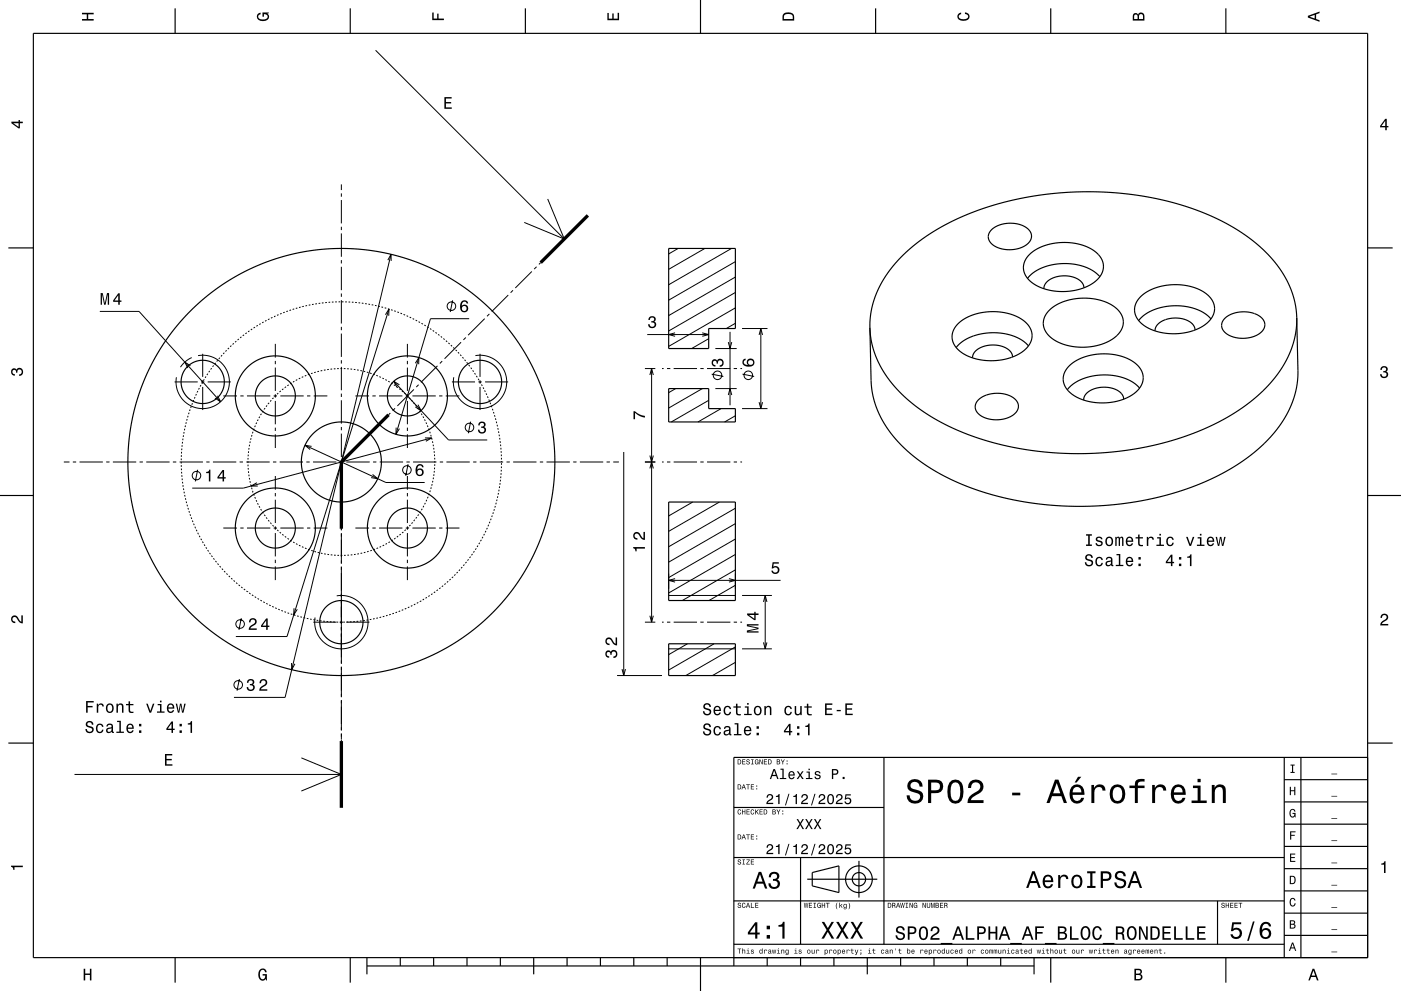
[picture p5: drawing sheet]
<svg xmlns="http://www.w3.org/2000/svg" width="420mm" height="297mm" viewBox="0 0 420 297" stroke-linecap="round" stroke-linejoin="round" font-family="sans-serif">
<g fill="none" stroke="#000" stroke-width=".3">
<path d="M112.6 15.1l56.6 56.5M102.3 55.3v1.7M102.3 58v1M102.3 60v7M164.2 59.6l5 12-12-4.9M102.3 68v1M102.3 70v7M102.3 78v1M102.3 80v7M116.3 78l.9-1.8 .1 2M117.2 76.2l-31.7 132.8h-15.4M160.9 79.9l-.8 .8"/>
<path d="M162.1 78.7l-.5 .5M203.3 74.5l-2.8 1.6M211.3 74.5l-10.8 6.2M219.3 74.5l-18.8 10.8M220.5 78.4l-20 11.6M29.9 93.3h11.8l24.4 27.1M74 99.7l-.4 .3M74.8 99.2l-.4 .2M75.6 98.6l-.4 .3M76.4 98l-.4 .3M77.3 97.5l-.4 .3M78.1 97l-.4 .3"/>
<path d="M79 96.5l-.4 .2M79.9 96l-.4 .3M80.8 95.6l-.5 .2M81.7 95.1l-.5 .2M82.6 94.7l-.5 .2M83.5 94.3l-.5 .2M84.4 93.9l-.4 .2M85.4 93.6l-.5 .1M86.3 93.2l-.5 .2M87.2 92.9l-.4 .2M88.2 92.6l-.5 .1M89.2 92.3l-.5 .1"/>
<path d="M90.1 92l-.5 .2M91.1 91.8l-.5 .1M92.1 91.6l-.5 .1M93 91.4l-.4 .1M94 91.2l-.5 .1M95 91l-.5 .1M96 90.9h-.5M97 90.8h-.5M98 90.7h-.5M99 90.6h-.5M100 90.5h-.5M101 90.5h-.5"/>
<path d="M102 90.5h-.5M102.3 88v1M102.3 90v7M102.3 98v1M102.3 100v7M102.5 90.5h.5M103.5 90.5h.5M104.5 90.5h.5M105.5 90.6h.5M106.5 90.6l.5 .1M107.5 90.7l.5 .1M108.5 90.9h.5"/>
<path d="M109.5 91l.5 .1M110.4 91.1l.5 .1M111.4 91.3l.5 .1M112.4 91.5l.5 .1M113.4 91.7l.5 .2M114.4 92l.4 .1M115.3 92.2l.5 .2M115.5 94.3l1.1-1.7-.1 2M116.3 92.5l.5 .2M116.6 92.6l-30.6 98.2h-15.3M117.2 92.8l.5 .2M118.2 93.2l.5 .1"/>
<path d="M119.1 93.5l.5 .2M120.1 93.8l.4 .2M121 94.2l.4 .2M121.9 94.6l.5 .2M122.8 95l.5 .3M123.7 95.5l.5 .2M124.6 95.9l.4 .3M125.5 96.4l.4 .3M126.4 96.9l.4 .2M127.2 97.4l.4 .3M128.1 97.9l.4 .3M128.9 98.5l.4 .3"/>
<path d="M129.7 99l.4 .3M130.5 99.6l.4 .3M135.7 90l-.7 3.5M140.7 95.5h-11.7l-10.3 34.7M145.3 95.5l-5 4.9M146.7 94.1l-.7 .7M152.4 88.4l-5 5M153.8 87l-.7 .7M159.4 81.4l-4.9 4.9M202.4 99.7l-1.9 .6 1.9 .5M210.5 99.7l2 .6-2 .5M218.9 99.5v22"/>
<path d="M220.5 96.9l-2.8 1.6M220.5 92.3l-20 11.5M220.5 87.7l-20 11.5M220.5 83l-20 11.6M222.5 98.5h7.6M228.1 98.5v24M52.3 114.5h7M57.1 109.6l-1.7-1.1 .9 1.8M57.5 107.2a8 8 0 0 0-3.4 2.8M58.1 119.9l-.2 .5M58.5 119l-.2 .4M58.9 118.1l-.2 .4"/>
<path d="M59.3 117.2l-.2 .4M59.4 106.6a8 8 0 0 1 9.4 7.4 8 8 0 0 1-8.5 8.4 8 8 0 0 1-7.4-9.3M59.8 116.3l-.3 .4M60.2 115.4l-.2 .4M60.3 114.5h1M60.7 114.5l-.2 .5M60.8 106v7M60.8 114v1M60.8 116v6.9M61.2 113.7l-.2 .4M61.8 112.8l-.3 .4M62.3 114.5h6.9"/>
<path d="M62.3 112l-.3 .4M62.9 111.2l-.3 .4M63.4 110.3l-.3 .4M64 109.5l-.3 .4M64.6 108.7l-.3 .4M65.2 118.6l.9 1.8-1.7-1.1M65.3 108l-.3 .3M65.9 107.2l-.3 .4M66.6 106.4l-.4 .4M66.9 118.7h4.1M67.2 105.7l-.3 .4M67.9 105l-.3 .3"/>
<path d="M68.6 104.3l-.3 .3M69.4 103.6l-.4 .3M70.1 102.9l-.4 .3M70.8 102.2l-.3 .4M71.6 101.6l-.4 .3M72 118.7h1M72.4 101l-.4 .3M73.2 100.3l-.4 .3M74 118.7h7M81.3 120l-.3 .3M82 119.2l-.3 .4M82 118.7h1"/>
<path d="M82.5 103.1v4.1M82.5 108.2v1M82.5 110.2v7M82.5 118.2v1M82.7 118.5l-.4 .4M83.4 117.8l-.3 .4M84 118.7h7M84.2 117.2l-.4 .3M84.9 116.5l-.3 .3M85.7 115.9l-.4 .3M86.6 115.3l-.5 .3M87.4 114.8l-.4 .3"/>
<path d="M88.2 114.3l-.4 .2M89.1 113.8l-.4 .2M90 113.3l-.4 .2M90.9 112.9l-.4 .2M91.8 112.5l-.4 .2M92 118.7h1M92.8 112.1l-.5 .2M93.7 111.8l-.5 .2M94 118.7h4.1M94.7 111.5l-.5 .2M95.6 111.3l-.4 .1M96.6 111.1l-.5 .1"/>
<path d="M97.6 110.9l-.5 .1M98.6 110.7l-.5 .1M99.6 110.6h-.5M100.6 110.5h-.5M101.6 110.5h-.5M102.3 108v1M102.3 110v7M102.3 118v1M102.3 120v7M102.6 110.5h-.5M103.1 110.5h.5M104.1 110.5h.5"/>
<path d="M105.1 110.6h.5M106.1 110.7l.5 .1M106.5 118.7h4.1M107 110.9h.5M108 111l.5 .1M109 111.3l.5 .1M110 111.5l.5 .2M110.9 111.8l.5 .2M111.6 118.7h1M111.9 112.1l.4 .2M112.8 112.5l.5 .2M113.6 118.7h7"/>
<path d="M113.7 112.9l.5 .2M114.6 113.3l.5 .2M115.5 113.8l.5 .2M116.4 114.2l.4 .3M117.3 114.8l.4 .2M118 114.3l16.5 17.6h11.6M118.1 115.3l.4 .3M118.9 115.9l.4 .3M119.7 116.5l.4 .3M119.7 115.3l-1.7-1 1 1.7M120.5 117.1l.4 .4M121.2 117.8l.4 .3"/>
<path d="M121.6 118.7h1M122 118.5l.3 .3M122.1 103.1v4.1M122.1 108.2v1M122.1 110.2v7M122.1 118.2v1M122.7 119.2l.3 .4M123.3 119.9l.4 .4M123.6 118.7h7M124.1 116.7l-5 5M124.5 108.9l1.1-1.7-.1 2M125.5 115.3l-.7 .7"/>
<path d="M131.2 109.6l-5 5M131.3 100.2l.4 .3M131.6 118.7h1M132.1 100.8l.4 .3M132.6 108.2l-.7 .7M132.9 101.5l.4 .3M133.6 118.7h4.1M133.7 102.1l.4 .3M134.4 102.8l.4 .3M135.2 103.4l.3 .4M135.5 114.5h6.9M135.9 104.1l.3 .4"/>
<path d="M136.6 104.8l.3 .4M137.3 105.6l.3 .3M138 106.3l.3 .4M138.2 102.6l-4.9 4.9M138.6 107l.4 .4M139.3 107.8l.3 .4M139.6 101.2l-.7 .7M139.9 108.6l.3 .4M140.5 109.4l.3 .4M141.1 110.2l.3 .4M141.7 111l.3 .4M142.3 111.8l.2 .4"/>
<path d="M142.5 106.6a8 8 0 0 1 9.4 7.4 8 8 0 0 1-8.5 8.4 8 8 0 0 1-7.4-9.3M142.8 112.6l.3 .5M143.3 113.5l.3 .4M143.4 114.5h1M143.8 114.4l.3 .4M143.9 106v7M143.9 114v1M143.9 116v6.9M144.3 115.2l.3 .5M144.8 116.1l.2 .5M145.3 117l.2 .4M145.4 114.5h6.9"/>
<path d="M145.7 117.9l.2 .4M146.1 118.8l.2 .5M146.5 119.7l.2 .5M193.3 110.5h3.2M194 100.3h18.5M194.8 112.4l.5-1.9 .6 1.9M195.3 110.5v76M198.5 110.5h.5M200 110.5h1M202 110.5h7M202.6 116.5l-2.1 1.2M210 110.5h1"/>
<path d="M210.6 116.5l-10.1 5.8M212 110.5h7M212.5 101.5l-5.2 3M212.5 120l-11.3 6.5M213.4 112.1l3.5 .7M214.5 116.5h6.4M214.5 104.5h6.4M218.3 118.4l.6-1.9 .5 1.9M218.3 102.5l.6 2 .5-2M220 110.5h1M222 110.5h.5M222.6 112.1l3.5 .7"/>
<path d="M227.6 100.4l.5-1.9 .5 1.9M19.1 138.5h1.7M21.8 138.5h1M23.8 138.5h7M31.8 138.5h1M33.8 138.5h7M41.8 138.5h1M43.8 138.5h7M51.8 138.5h1M53.8 138.5h7M54.3 138.4v.5M54.3 139.4l.1 .5"/>
<path d="M54.3 137.4v.5M54.4 136.4v.5M54.4 135.4v.5M54.5 134.4v.5M54.6 133.4v.5M54.7 132.4v.5M54.9 131.4l-.1 .5M55 130.5l-.1 .4M55.2 129.5l-.1 .5M55.4 128.5l-.1 .5M55.6 127.5l-.1 .5M55.8 126.5l-.1 .5"/>
<path d="M56.1 125.6l-.1 .5M56.4 124.6l-.2 .5M56.7 123.7l-.2 .4M57 122.7l-.2 .5M57.3 121.8l-.1 .4M57.7 120.8l-.2 .5M61.8 138.5h1M63.8 138.5h7M71.8 138.5h1M73.8 138.5h7M74.3 138.2v.5M74.3 139.2l.1 .5"/>
<path d="M74.4 137.2l-.1 .5M74.4 136.2v.5M74.5 135.3v.4M74.7 134.3l-.1 .5M74.8 133.3l-.1 .5M75 132.3l-.1 .5M75.3 131.3l-.2 .5M75.5 130.4l-.1 .4M75.8 129.4l-.1 .5M76.2 128.5l-.2 .4M76.6 127.5l-.2 .5M77 126.6l-.2 .5"/>
<path d="M77.4 125.7l-.2 .5M77.9 124.8l-.3 .5M78.4 124l-.3 .4M78.9 123.1l-.3 .5M79.5 122.3l-.3 .4M80.1 121.5l-.3 .4M80.7 120.7l-.3 .4M81.8 138.5h1M82.5 120.2v7M82.5 128.2v1M82.5 130.2v4.1M83.8 138.5h7"/>
<path d="M91.4 133.4l24.3 11.2h11.6M91.8 138.5h1M93.4 133.8l-2-.4 1.6 1.3M93.8 138.5h7M101.8 138.5h1M102.3 128v1M102.3 130v7M102.3 138v1M102.3 140v7M103.8 138.5h7M111.8 138.5h1M113.8 138.5h7"/>
<path d="M117 123.8l-.5 .5M118.4 122.4l-.7 .7M118.8 128.2l-.1 2 1.1-1.7M121.8 138.5h1M122.1 120.2v7M122.1 128.2v1M122.1 130.2v4.1M122.3 139.1l-.7 3.5M123.8 138.5h7M124 120.7l.3 .4M124.6 121.5l.3 .4M125.2 122.3l.3 .4"/>
<path d="M125.3 121.3l.9 1.7-1.7-1M125.8 123.1l.2 .4M126.3 124l.2 .4M126.8 124.8l.2 .5M127.3 125.7l.2 .4M127.4 131.2l2 .1-1.7 .9M127.7 126.6l.2 .4M128.1 127.5l.2 .5M128.5 128.4l.2 .5M128.8 129.4l.2 .5M129.1 130.3l.2 .5M129.4 131.3l-56.4 15h-15.4"/>
<path d="M129.4 131.3l.1 .5M129.6 132.3l.1 .5M129.8 133.2l.1 .5M130 134.2l.1 .5M130.2 135.2v.5M130.2 136.2l.1 .5M130.3 137.2v.5M130.3 139.1v.5M130.3 138.2v.4M131.8 138.5h1M133.8 138.5h7M141.1 126.4l-.7 3.5"/>
<path d="M141.8 138.5h1M143.8 138.5h7M146.9 120.6l.2 .5M147.3 121.6l.1 .4M147.6 122.5l.2 .5M147.9 123.5l.2 .4M148.2 124.4l.2 .5M148.5 125.4l.2 .5M148.8 126.3l.1 .5M149 127.3l.1 .5M149.2 128.3l.2 .5M149.5 129.3v.5"/>
<path d="M149.6 130.2l.1 .5M149.8 131.2l.1 .5M149.9 132.2l.1 .5M150.1 133.2v.5M150.1 134.2l.1 .5M150.2 135.2l.1 .5M150.3 136.2v.5M150.3 139.8v.5M150.3 137.2v.5M150.3 138.8v.5M150.3 138.2v.3M151.8 138.5h1"/>
<path d="M153.8 138.5h7M161.8 138.5h1M163.8 138.5h7M171.8 138.5h1M173.8 138.5h7M181.8 138.5h1M183.8 138.5h1.7M187 135.5v67M193.3 138.5h3.2M194.8 136.5l.5 2 .6-2M198.5 138.5h.5M200 138.5h1"/>
<path d="M202 138.5h7M210 138.5h1M212 138.5h7M216.2 122.5l-7 4M220 138.5h1M220.5 124.6l-3.3 1.9M222 138.5h.5M222.5 122.5h7.6M227.6 120.5l.5 2 .5-2M54.4 140.4v.5M54.4 141.4l.1 .5M54.5 142.4v.5"/>
<path d="M54.6 143.4v.5M54.7 144.4l.1 .5M54.8 145.4l.1 .5M55 146.4l.1 .5M55.2 147.4l.1 .5M55.4 148.3l.1 .5M55.6 149.3l.1 .5M55.8 150.3l.1 .5M56.1 151.3l.1 .4M56.4 152.2l.1 .5M56.6 153.2l.2 .4M57 154.1l.1 .5"/>
<path d="M57.3 155.1l.2 .4M57.7 156l.1 .5M58 156.9l.2 .5M58.4 157.8l.2 .5M58.8 158.8l.3 .4M59.3 140.8l-.7 3.5M59.3 159.7l.2 .4M66.9 158.3h4.1M72 158.3h1M74 158.3h7M74.4 140.2v.5M74.5 141.2v.5"/>
<path d="M74.6 142.2l.1 .5M74.7 143.2l.1 .5M74.9 144.2l.1 .5M75.2 145.2l.1 .5M75.4 146.1l.2 .5M75.7 147.1l.2 .5M76 148l.2 .5M76.4 149l.2 .4M76.8 149.9l.2 .5M77 144.7l-1.7 1h2M77.2 150.8l.2 .4M77.7 151.7l.2 .4"/>
<path d="M78.2 152.6l.2 .4M78.7 153.4l.2 .4M79.2 154.3l.3 .4M79.8 155.1l.3 .4M80.4 155.9l.3 .4M81 156.6l.4 .4M81.7 157.4l.3 .4M82 158.3h1M82.4 158.1l.3 .4M82.5 142.7v4.1M82.5 147.8v1M82.5 149.8v7"/>
<path d="M82.5 157.8v1M82.5 159.8v7M83.1 158.8l.4 .4M83.8 159.5l.4 .3M84 158.3h7M92 158.3h1M94 158.3h4.1M102.3 148v1M102.3 150v7M102.3 158v1M102.3 159.8v9.2M106.5 158.3h4.1"/>
<path d="M111.6 158.3h1M111.7 142.2l1.5 1.3-1.9-.4M113.6 158.3h7M120.9 159.4l-.4 .3M121.6 158.3h1M121.6 158.7l-.3 .4M122.1 142.7v4.1M122.1 147.8v1M122.1 149.8v7M122.1 157.8v1M122.1 159.8v7M122.4 158l-.4 .4"/>
<path d="M123 157.3l-.3 .4M123.6 158.3h7M123.7 156.6l-.3 .3M124.3 155.8l-.3 .4M124.9 155l-.3 .4M125.5 154.2l-.3 .4M126.1 153.3l-.3 .5M126.6 152.5l-.3 .4M127.1 151.6l-.3 .4M127.5 150.7l-.2 .5M127.9 149.8l-.2 .5M128.3 148.9l-.2 .4"/>
<path d="M128.7 147.9l-.2 .5M129 147l-.2 .5M129.3 146l-.1 .5M129.5 145.1l-.1 .5M129.8 144.1l-.1 .5M129.9 143.1v.5M130.1 142.1l-.1 .5M130.2 141.1v.5M130.3 140.1v.5M131.6 158.3h1M133.6 158.3h4.1M145.7 159.1l-.2 .5"/>
<path d="M146.1 158.2l-.2 .5M146.5 157.3l-.2 .4M146.9 156.4l-.2 .4M147.2 155.4l-.1 .5M147.6 154.5l-.2 .5M147.9 153.5l-.2 .5M148.2 152.6l-.1 .5M148.5 151.6l-.1 .5M148.8 150.7l-.2 .4M149 149.7l-.1 .5M149.2 148.7l-.1 .5M149.4 147.7l-.1 .5"/>
<path d="M149.6 146.8l-.1 .5M149.8 145.8l-.1 .5M149.9 144.8l-.1 .5M150 143.8v.5M150.1 142.8v.5M150.2 141.8v.5M150.3 140.8v.5M194.8 140.4l.5-1.9 .6 1.9M207.7 150.5l-7.2 4.1M215.7 150.5l-15.2 8.7M220.5 156.9l-20 11.6M220.5 152.3l-20 11.6"/>
<path d="M59.7 160.5l.3 .5M60.2 161.4l.2 .5M60.7 162.3l.2 .4M61.2 163.2l.2 .4M61.7 164l.3 .4M62.3 164.9l.2 .4M62.8 165.7l.3 .4M63.4 166.5l.3 .4M64 167.3l.3 .4M64.6 168.1l.3 .4M65.2 168.9l.3 .4M65.9 169.7l.3 .3"/>
<path d="M66.5 170.4l.3 .4M67.2 171.1l.3 .4M67.9 171.9l.3 .3M68.6 172.6l.3 .3M69.3 173.3l.4 .3M70 174l.4 .3M70.8 174.6l.4 .3M71.5 175.3l.4 .3M72.3 175.9l.4 .3M73.1 176.5l.4 .3M73.9 177.1l.4 .3M74.7 177.7l.4 .3"/>
<path d="M75.5 178.3l.4 .3M76.4 178.8l.4 .3M77.2 179.4l.4 .2M78.1 179.9l.4 .2M82.5 167.8v1M82.5 169.8v4.1M84.6 160.1l.4 .3M85.4 160.8l.4 .3M86.2 161.3l.4 .3M87 161.9l.5 .3M87.9 162.4l.4 .3M88.7 162.9l.5 .3"/>
<path d="M89.6 163.4l.5 .2M90.5 163.8l.5 .3M91.4 164.2l.5 .2M92.4 164.6l.4 .2M93.3 165l.5 .1M94.3 165.3l.4 .1M95.2 165.5l.5 .2M96.2 165.8l.5 .1M97.2 166l.5 .1M98.2 166.1l.5 .1M99.1 166.3h.5M100.1 166.4h.5"/>
<path d="M100.9 178.6a8 8 0 0 1 9.4 7.4 8 8 0 0 1-8.4 8.4 8 8 0 0 1-7.4-9.3M101.1 166.4l.5 .1M102.1 166.5h.5M102.3 169.8v29.2M103.6 166.4h-.5M104.6 166.4h-.5M105.6 166.3h-.5M106.6 166.1l-.5 .1M107.6 166h-.5M108.6 165.8l-.5 .1M109.6 165.5l-.5 .1M110.5 165.2l-.5 .2"/>
<path d="M111.5 164.9l-.5 .2M112.4 164.6l-.5 .2M113.3 164.2l-.4 .2M114.3 163.8l-.5 .2M115.1 163.4l-.4 .2M116 162.9l-.4 .2M116.9 162.4l-.4 .2M117.7 161.8l-.4 .3M118.6 161.3l-.4 .3M119.4 160.7l-.4 .3M120.1 160.1l-.3 .3M122.1 167.8v1"/>
<path d="M122.1 169.8v4.1M127.1 179.6l-.4 .2M128 179l-.4 .3M128.8 178.5l-.4 .3M129.6 177.9l-.4 .3M130.5 177.4l-.4 .2M131.3 176.8l-.4 .3M132.1 176.1l-.4 .4M132.8 175.5l-.3 .3M133.6 174.9l-.4 .3M134.4 174.2l-.4 .3M135.1 173.5l-.4 .4"/>
<path d="M135.8 172.9l-.3 .3M136.5 172.1l-.3 .4M137.2 171.4l-.3 .4M137.9 170.7l-.3 .4M138.6 169.9l-.4 .4M139.2 169.2l-.3 .4M139.8 168.4l-.3 .4M140.5 167.6l-.3 .4M141.1 166.8l-.3 .4M141.6 166l-.2 .4M142.2 165.2l-.3 .4M142.8 164.3l-.3 .5"/>
<path d="M143.3 163.5l-.3 .4M143.8 162.6l-.3 .5M144.3 161.8l-.3 .4M144.8 160.9l-.3 .4M145.2 160l-.2 .5M200.5 178.5h20M200.5 171.9v4.6M200.5 173.9h33.5M202.4 173.4l-1.9 .5 1.9 .5M218.5 173.4l2 .5-2 .5M220.5 175.4l-8 4.6M220.5 170.8l-15.9 9.2"/>
<path d="M220.5 166.2l-20 11.5M220.5 161.6l-20 11.5M220.5 171.9v4.6M222.5 178.5h8.9M229.4 178.5v16M72.3 185.3l-.7 3.5M78.9 180.4l.5 .2M79.8 180.8l.5 .3M80.7 181.3l.4 .2M81.6 181.7l.5 .3M82.5 182.2l.5 .2M83.4 182.6l.5 .2"/>
<path d="M84.3 183l.5 .1M85.3 183.3l.4 .2M86.2 183.7l.5 .1M87.2 184l.4 .1M87.4 198.7l.1 2 .9-1.8M88.1 184.3l.5 .1M88.1 182.3v2l1-1.7M89.1 184.6l.4 .1M90 184.9l.5 .1M91 185.1l.5 .1M92 185.3l.5 .1M93 185.5l.4 .1"/>
<path d="M93.9 186.5h6.9M93.9 185.7l.5 .1M94.9 185.9l.5 .1M95.9 186l.5 .1M96.9 186.2h.5M97.9 186.3h.5M98.9 186.3l.5 .1M99.9 186.4h.5M100.9 186.4l.5 .1M101.8 186.5h1M101.9 186.5h.5M102.3 199.8v9.2"/>
<path d="M103.4 186.4l-.5 .1M103.8 186.5h7M104.4 186.4h-.5M105.4 186.4h-.5M106.4 186.3h-.5M107.4 186.2h-.5M108.4 186.1h-.5M109.4 185.9l-.5 .1M110.4 185.8l-.5 .1M111.3 185.6l-.5 .1M112.3 185.4l-.5 .1M113.3 185.2l-.5 .1"/>
<path d="M114.3 185l-.5 .1M115.2 184.7l-.4 .1M116.2 184.4l-.5 .2M117.1 184.1l-.4 .2M118.1 183.8l-.5 .2M119 183.5l-.4 .1M120 183.1l-.5 .2M120.9 182.7l-.5 .2M121.8 182.3l-.4 .2M122.7 181.9l-.4 .2M123.6 181.5l-.4 .2M124.5 181l-.4 .3"/>
<path d="M125.4 180.6l-.4 .2M126.3 180.1l-.5 .2M193.3 186.5h3.2M194.8 184.5l.5 2 .6-2M198.5 186.5h.5M200 186.5h1M200.5 194.5h20M202 186.5h7M206.1 192.9l-5.6 3.3M210 186.5h1M212 186.5h7M214.1 192.9l-13.6 7.9"/>
<path d="M220 186.5h1M220.5 198.5l-6.9 4M220.5 193.9l-14.9 8.6M222 186.5h.5M222.5 194.5h8.9M228.9 180.4l.5-1.9 .5 1.9M228.9 192.5l.5 2 .5-2M71.8 203.5l-.7 3.5M102.3 209.8v9.2M102.3 219.8v1.9M185 202.5h13.5M186.5 200.5l.5 2 .5-2"/>
<path d="M22.3 232.1h80M90.3 227.1l12 5-12 5M102.3 221.8v.3"/>
<circle cx="135.3" cy="91.8" r="1.28"/>
<circle cx="215.1" cy="112.5" r="1.28"/>
<circle cx="224.3" cy="112.5" r="1.28"/>
<circle cx="140.7" cy="128.1" r="1.28"/>
<circle cx="58.9" cy="142.5" r="1.28"/>
<circle cx="122" cy="140.9" r="1.28"/>
<circle cx="72" cy="187" r="1.28"/>
<circle cx="71.4" cy="205.3" r="1.28"/>
</g>
<g fill="none" stroke="#000" stroke-width=".35">
<path d="M10 10h400v277h-400zM52.5 2.5v7.5M105 2.5v7.5M157.5 2.5v7.5M210 0v10M262.5 2.5v7.5M315 2.5v7.5M367.5 2.5v7.5M2.5 74.3h7.5M200.5 74.5h20v24h-8v6h-12zM297.3 68.8l1.6-1.1 2.2-.7 2.3-.1 2.3 .4a3.8 3.8 0 0 1 3.5 4.1 6.7 6.7 0 0 1-7 3.4l-2.2-.3a4 4 0 0 1-3.7-4l.4-.9zM308.6 76.3l2.9-2 3.2-1.1 4-.5 4.1 .3 3.5 1.2 2.8 1.9 .9 1.1 .6 1.2 .2 1.2-.1 1.2-.6 1.5-1.2 1.5-1.7 1.4-2.2 1-2.4 .8-2.5 .3h-2.7l-2.7-.3-2.4-.7-2.2-1.1-1.5-1.2-1.2-1.5-.5-1.4v-1.8l.5-1.5z"/>
<path d="M410 74.3h7.5M287.1 97.1l2.6-1.9 3.7-1.3 3.9-.5 4 .3 3.5 1.1 2.8 1.9 .9 1.1 .6 1.2 .3 1.3-.1 1.1-.5 1.5-1.2 1.6-1.5 1.2-2.1 1.1-2.6 .8-2.7 .4-2.5 .1-2.7-.3-2.4-.7-2.2-1-1.7-1.3-1.1-1.4-.6-1.6v-1.7l.5-1.5zM312.9 86.5h.1M314.6 92.9l2.7-1.8 3.7-1.3 3.9-.4 4 .3 3.4 1.2 2.7 1.8 1.5 2.2 .2 1.2v1.4l-.7 1.7-1.2 1.4-1.6 1.2-2.2 1.1-2.5 .7-2.4 .4h-3l-2.4-.3-2.5-.7-2.1-1.1-1.5-1.2-1.2-1.5-.6-1.6 .1-1.7 .5-1.5zM324.9 86.3a4.4 4.4 0 0 0-4.4-3.5h-3.2a4.5 4.5 0 0 0-4.4 3.7M329.7 82.9l-1.8-1.6-2.7-1.3-3.2-.8-3.2-.2-3.4 .4-3 .9-2.6 1.4-1.8 1.7M341.9 89l2.7-2 3.5-1.2 4-.5 3.9 .3 3.5 1.2 2.8 1.8 1.5 2.3 .3 1.2-.1 1.2-.6 1.7-1.2 1.5-1.7 1.3-2 1-2.4 .8-2.7 .4h-3l-2.4-.4-2.2-.6-2.3-1.1-1.6-1.2-1.1-1.4-.6-1.6v-1.6l.6-1.7zM346.3 99.1v.1M358.3 98.9a4.4 4.4 0 0 0-4.5-3.5l-2.2-.1-2.1 .5a4 4 0 0 0-3.2 3.3M363 95.6l-2-1.8-2.5-1.2-3.2-.8-3.2-.2-3.2 .4-3.2 .9-2.6 1.5-1.7 1.7M367.3 95.3l1.7-1.1 2.3-.6 2.4-.1 2.4 .5a3.5 3.5 0 0 1 2.9 4.3 7.4 7.4 0 0 1-7.9 3l-1.2-.2a4 4 0 0 1-3.6-4l.3-.9zM388.7 95.3l-.3-3.6-1-3.9-1.6-3.8-2.1-3.4-2.6-3.3-3.2-3.2-3.9-3.2-4.3-2.7-5-2.7-5.1-2.2-5.4-1.8-5.4-1.5-6.1-1.2-6.4-.8-6.2-.5h-6.2l-5.7 .3-6.9 .7-6.1 1.1-5.6 1.4-5.4 1.7-5.3 2-5.2 2.5-4.6 2.7-3.8 2.6-4 3.4-3.2 3.4-2.6 3.5-2 3.3-1.6 4.1-.9 3.8-.2 4.2"/>
<path d="M388.7 95.3l-.2 3.9-.8 3.8-1.5 3.8-2.1 3.7-2.5 3.4-3.2 3.5-3.7 3.1-4.1 2.9-4.8 2.8-4.9 2.4-5.6 2.2-5.6 1.7-6.1 1.4-5.8 1-6.4 .7-6 .3h-6l-6.2-.4-5.8-.8-6.2-1.2-5.5-1.4-5.6-1.9-5.3-2.3-4.8-2.5-4.3-2.8-3.8-3-3-2.9-3-3.7-2.1-3.6-1.6-3.7-1-3.7-.4-3.8M388.7 95.3l.4 16.5-.2 3.2-.7 3-1.3 3.8-2.3 4.4-3 3.9-3.5 3.7-4.9 3.9-5.1 3.3-5.9 2.9-6.5 2.7-6.3 1.9-7.9 1.7-7.8 1.1-7.5 .4-7.7-.1-7.4-.6-7-1.1-7.1-1.8-6.5-2.1-6.3-2.7-5.6-3.2-4.8-3.5-4-3.6-3-3.5-2.6-4.1-1.7-4-.9-3.3-.4-2.8-.4-17.1M200.5 116.5h12v6h8v4h-20zM293.2 119.9l1.7-1.2 2.1-.6 2.4-.2 2.4 .4a3.8 3.8 0 0 1 3.4 4.1 6.7 6.7 0 0 1-7 3.4l-2.1-.3a4 4 0 0 1-3.7-4zM303.6 107a4.4 4.4 0 0 0-4.5-3.5l-3.2 .1a4.5 4.5 0 0 0-4.3 3.7M308.3 103.7l-2-1.8-2.7-1.3-3.2-.7-3.2-.2-3.5 .5-2.8 .8-2.6 1.5-1.7 1.7M320.6 109.6l2.9-1.9 3.5-1.2 4.2-.5 3.9 .5 3.4 1.2 2.5 1.8 .9 1.1 .6 1.2 .2 1.2-.1 1.3-.7 1.6-1.1 1.4-1.8 1.3-2.2 1-2.7 .8-2.5 .3h-2.7l-2.4-.4-2.3-.6-2.1-1.1-1.5-1.1-1.2-1.6-.6-1.6v-1.5l.6-1.7zM336.9 119.6a4.6 4.6 0 0 0-4.6-3.5l-3 .1a4.6 4.6 0 0 0-4.4 3.7M336.9 119.6h.1M341.6 116.3l-1.8-1.6-2.7-1.3-2.9-.8-3.5-.2-3.4 .3-3 .9-2.4 1.4-1.9 1.8M0 148.5h10M200.5 150.5h20v29.5h-20z"/>
<path d="M410 148.5h10M200.5 192.9h20v9.6h-20zM2.5 222.7h7.5M265 227v56M385 233.7h25M385 227v60M390 227v60M410 222.7h7.5M410 227h-190v62.5M220 257h165M220 242h45M240 257v26"/>
<path d="M257.5 258v11M385 253.7h25M385 247h25M385 240.3h25M220 270h165M242 263.5h21M243.5 261.5l8-2v8l-8-2zM365 270v13M385 273.7h25M385 267h25M385 260.3h25M52.5 287v7.5"/>
<path d="M105 287v7.5M110 289.5h200M110 287v5M120 287v2.5M130 287v2.5M140 287v2.5M150 287v2.5M160 287v5M170 287v2.5M180 287v2.5M190 287v2.5M200 287v2.5"/>
<path d="M210 287v10M220 283h165M230 287v2.5M240 287v2.5M250 287v2.5M260 287v5M270 287v2.5M280 287v2.5M290 287v2.5M300 287v2.5M310 287v5M315 287v7.5"/>
<path d="M367.5 287v7.5M385 280.3h25"/>
<circle cx="60.8" cy="114.5" r="6.5"/>
<circle cx="82.5" cy="118.7" r="12"/>
<circle cx="82.5" cy="118.7" r="6"/>
<circle cx="122.1" cy="118.7" r="6"/>
<circle cx="122.1" cy="118.7" r="12"/>
<circle cx="143.9" cy="114.5" r="6.5"/>
<circle cx="102.3" cy="138.5" r="64"/>
<circle cx="102.3" cy="138.5" r="12"/>
<circle cx="82.5" cy="158.3" r="12"/>
<circle cx="82.5" cy="158.3" r="6"/>
<circle cx="122.1" cy="158.3" r="12"/>
<circle cx="122.1" cy="158.3" r="6"/>
<circle cx="102.3" cy="186.5" r="6.5"/>
<circle cx="257.5" cy="263.5" r="2"/>
<circle cx="257.5" cy="263.5" r="4"/>
</g>
<path d="M176.2 64.6l-14.1 14.1M116.5 124.3l-14.2 14.2v20M102.3 222.1v20" fill="none" stroke="#000" stroke-width="1" stroke-linecap="butt"/>
<g fill="#000">
<path d="M24.6 3.8h3.5v.5h-1.7v1.4h1.7v.5h-3.5v-.5h1.4v-1.4h-1.4z" fill-rule="evenodd"/>
<path d="M77.3 4.2l.8-.4v.5l-.3 .1a.68 .68 0 0 0-.4 .6 .68 .68 0 0 0 .4 .6 1.68 1.68 0 0 0 2.4-.6 .93 .93 0 0 0-1.1-.8v.8h-.4v-1.3h1.9v.3l-.5 .1 .4 .4a1.19 1.19 0 0 1-.9 1.7 1.9 1.9 0 0 1-2.6-1.3z" fill-rule="evenodd"/>
<path d="M129.6 3.8h.4v1.8h1.1v-1.5h.4v1.5h1.6v.4h-3.5z" fill-rule="evenodd"/>
<path d="M182.1 3.9h.4v1.7h1.1v-1.6h.4v1.6h1.2v-1.8h.4v2.3h-3.5z" fill-rule="evenodd"/>
<path d="M235 4a2.21 2.21 0 0 0-.4 2.2h3.5v-1.2a1.92 1.92 0 0 0-3.1-1zM235.3 4.4l.4-.2a1.44 1.44 0 0 1 2 .8v.7h-2.7l.1-1z" fill-rule="evenodd"/>
<path d="M287.3 4.2l.8-.4v.4l-.3 .1a.66 .66 0 0 0-.4 .6 .66 .66 0 0 0 .4 .6 1.69 1.69 0 0 0 2.5-.5 .9 .9 0 0 0-1-.8v-.5a1.24 1.24 0 0 1 1.4 1.1 1.24 1.24 0 0 1-1.1 1.4 1.93 1.93 0 0 1-2.6-1.2z" fill-rule="evenodd"/>
<path d="M339.8 4.2l-.2 2h3.5v-1.4a.98 .98 0 0 0-.7-1 .98 .98 0 0 0-1.2 .6 .84 .84 0 0 0-1.4-.2zM340.1 4.5l.4-.1 .4 .1 .1 1.2h-1zM341.6 4.4l.4-.2a.58 .58 0 0 1 .7 .7v.8h-1.2z" fill-rule="evenodd"/>
<path d="M392.1 4.7v.6l3.5 1.2v-.4l-1-.4v-1.4l1-.4v-.4zM392.6 5l1.5-.5v1z" fill-rule="evenodd"/>
<path d="M3.4 36.5v.4l2.1 1.6h.5v-1.6h.8v-.4h-.8v-.5h-.4v.5zM4 36.9h1.6v1.1z" fill-rule="evenodd"/>
<path d="M133.2 29.1h2.2v.4h-1.7v1.1h1.6v.4h-1.6v1.2h1.7v.4h-2.2z" fill-rule="evenodd"/>
<path d="M415.3 35.6l-1.6 2.1v.5h1.6v.8h.4v-.8h.5v-.4h-.5v-2.2zM415.3 36.2v1.6h-1.1z" fill-rule="evenodd"/>
<path d="M30.2 87.8v3.5h.4v-3.1l.6 3.1h.5l.6-3.1v3.1h.4v-3.5h-.6l-.7 3.1-.6-3.1zM35.4 87.9l-1.5 2.1v.5h1.6v.8h.4v-.8h.5v-.4h-.5v-2.2zM35.5 88.5v1.6h-1.2z" fill-rule="evenodd"/>
<path d="M138.5 90.3a2.41 2.41 0 0 0 .1 3.2 1.16 1.16 0 0 0 1.6-.3 1.16 1.16 0 0 0-.2-1.6 1.16 1.16 0 0 0-1.6 .1 1.02 1.02 0 0 1 .8-1.3l.5 .1 .2 .5h.4a1.12 1.12 0 0 0-.7-1 1.12 1.12 0 0 0-1.1 .3zM138.4 92.5a.75 .75 0 0 1 1.5 0 .75 .75 0 0 1-1.5 0z" fill-rule="evenodd"/>
<path d="M194.7 95a1.01 1.01 0 0 1 1.5-.1 1.01 1.01 0 0 1 0 1.5 1.12 1.12 0 0 1 .4 1.6 1.12 1.12 0 0 1-1.6 .3l-.6-.6-.1-.5h.5a.72 .72 0 0 0 .6 .9 .72 .72 0 0 0 .8-.8 .72 .72 0 0 0-.9-.7v-.4a.62 .62 0 0 0 .8-.4 .62 .62 0 0 0-.5-.7 .62 .62 0 0 0-.7 .5l-.1 .3h-.4z" fill-rule="evenodd"/>
<path d="M3.6 110.6a.86 .86 0 0 1 1.4 .2 1.18 1.18 0 0 1 2 .3 1.18 1.18 0 0 1-1.3 1.6v-.5a.72 .72 0 0 0 .9-.6 .72 .72 0 0 0-.8-.8 .72 .72 0 0 0-.6 .9h-.4a.62 .62 0 0 0-.4-.8 .62 .62 0 0 0-.8 .5 .62 .62 0 0 0 .5 .7h.4l-.1 .5a1.17 1.17 0 0 1-1-.7 1.17 1.17 0 0 1 .2-1.3z" fill-rule="evenodd"/>
<path d="M213.6 107.9a.86 .86 0 0 1 1.4 .2 1.12 1.12 0 0 1 1.5-.4 1.12 1.12 0 0 1 .4 1.6l-.6 .6h-.5v-.4a.72 .72 0 0 0 .8-.7 .72 .72 0 0 0-.8-.7 .72 .72 0 0 0-.6 .9h-.4a.62 .62 0 0 0-.4-.8 .62 .62 0 0 0-.8 .4 .62 .62 0 0 0 .6 .8h.3v.5a1.17 1.17 0 0 1-1.1-.7 1.17 1.17 0 0 1 .2-1.3z" fill-rule="evenodd"/>
<path d="M222.8 107.8a1.44 1.44 0 0 0 .1 1.7 1.44 1.44 0 0 0 1.6 .4 1.26 1.26 0 0 0 1.7-1 1.26 1.26 0 0 0-1.2-1.5 1.11 1.11 0 0 0-1.1 .7 1.11 1.11 0 0 0 .3 1.3 1.03 1.03 0 0 1-1.2-.8l.1-.5 .4-.2v-.4zM224.3 108.7a.75 .75 0 0 1 1.5 0 .75 .75 0 0 1-1.5 0z" fill-rule="evenodd"/>
<path d="M414.1 110a1.01 1.01 0 0 1 1.5-.2 1.01 1.01 0 0 1 0 1.6 1.12 1.12 0 0 1 .4 1.5 1.12 1.12 0 0 1-1.6 .3l-.6-.5-.1-.6h.5a.72 .72 0 0 0 .7 .9 .72 .72 0 0 0 .7-.8 .72 .72 0 0 0-.9-.6v-.4a.62 .62 0 0 0 .8-.4 .62 .62 0 0 0-.5-.8 .62 .62 0 0 0-.7 .5v.4h-.5z" fill-rule="evenodd"/>
<path d="M143.7 126.6a1.01 1.01 0 0 1 1.5-.1 1.01 1.01 0 0 1-.1 1.5 1.12 1.12 0 0 1 .5 1.6 1.12 1.12 0 0 1-1.6 .3l-.6-.6-.1-.5h.4a.72 .72 0 0 0 .7 .9 .72 .72 0 0 0 .8-.9 .72 .72 0 0 0-1-.6v-.4a.62 .62 0 0 0 .9-.4 .62 .62 0 0 0-.5-.8 .62 .62 0 0 0-.8 .6v.3h-.4z" fill-rule="evenodd"/>
<path d="M189.9 123.2h.4a5.3 5.3 0 0 0 3 1.5v.5a5.2 5.2 0 0 1-2.9-1.5v1.9h-.5z" fill-rule="evenodd"/>
<path d="M61.8 141.4v.4h.8v2.5h.5v-3.5h-.4a.77 .77 0 0 1-.9 .6zM66.7 140.9l-1.5 2.1v.4h1.5v.9h.5v-.9h.5v-.4h-.5v-2.1zM66.7 141.4v1.6h-1.1z" fill-rule="evenodd"/>
<path d="M125.1 139.4a2.39 2.39 0 0 0 .2 3.2 1.16 1.16 0 0 0 1.5-.3 1.16 1.16 0 0 0-.2-1.6 1.16 1.16 0 0 0-1.5 .1 1.02 1.02 0 0 1 .8-1.3l.4 .1 .2 .4h.5a1.12 1.12 0 0 0-.7-.9 1.12 1.12 0 0 0-1.2 .3zM125 141.6a.75 .75 0 0 1 1.5 0 .75 .75 0 0 1-1.5 0z" fill-rule="evenodd"/>
<path d="M189.8 164v.3a.77 .77 0 0 1 .7 .9h.3v-.8h2.5v-.4zM190.1 159.7a1.2 1.2 0 0 0-.2 1.4 1.2 1.2 0 0 0 1.2 .6v-.4a.71 .71 0 0 1-.9-.5 .71 .71 0 0 1 .5-.9 .71 .71 0 0 1 .9 .5l.2 .3a1.64 1.64 0 0 0 1.5 1.1v-2.4h-.4v1.9l-.4-.3-.8-1.2a1.11 1.11 0 0 0-1.6-.1z" fill-rule="evenodd"/>
<path d="M231.6 168.5h1.9v.4h-1.5l-.2 1a1.21 1.21 0 0 1 1.8 .5 1.21 1.21 0 0 1-.9 1.7 1.21 1.21 0 0 1-1.5-1.1h.5a.8 .8 0 0 0 1.2 .4 .8 .8 0 0 0 .1-1.3 .8 .8 0 0 0-1.3 .3h-.4z" fill-rule="evenodd"/>
<path d="M325.6 166.4a1.09 1.09 0 0 0-.1 1.3 1.09 1.09 0 0 0 1.2 .5 .64 .64 0 0 1 .5 .9 .64 .64 0 0 1-1 .2l-.5-.8h-.5a1.21 1.21 0 0 0 1.5 1.3 1.21 1.21 0 0 0 .7-1.8l-.8-.3a.71 .71 0 0 1-.8-.7 .7 .7 0 0 1 .8-.5 .7 .7 0 0 1 .6 .7h.4a1.19 1.19 0 0 0-.7-1.1 1.19 1.19 0 0 0-1.3 .3zM328.7 167.2a1.45 1.45 0 0 0-.3 1.7 1.45 1.45 0 0 0 1.6 .8l.5-.6 .1-.4h-.4l-.4 .6a1.01 1.01 0 0 1-1-1 1.01 1.01 0 0 1 1-1l.4 .5h.4a1.09 1.09 0 0 0-.7-.9 1.09 1.09 0 0 0-1.2 .3zM331.8 167.1l-.3 .6h.4a.55 .55 0 0 1 .7-.5 .55 .55 0 0 1 .4 .8h-.2a.91 .91 0 0 0-1.3 .6 .91 .91 0 0 0 .7 1.1l.9-.4 .1 .3 .6 .1v-.4h-.3v-1.6a1.02 1.02 0 0 0-1.7-.6zM331.9 168.6l1.2-.3a.77 .77 0 0 1-.2 .9 .77 .77 0 0 1-.9 0zM334.7 166v.4h.7v2.9h-.9v.4h2.3v-.4h-.9v-3.3zM337.8 167.2a1.45 1.45 0 0 0-.3 1.7 1.45 1.45 0 0 0 1.5 .8l.7-.8h-.5l-.6 .5a.76 .76 0 0 1-.6-1h1.7a1.16 1.16 0 0 0-.5-1.3 1.16 1.16 0 0 0-1.4 .1zM338.1 167.5l.2-.2a.66 .66 0 0 1 .7 .1 .66 .66 0 0 1 .3 .7h-1.3zM341.3 168.9v.8h.7v-.8zM341.3 167v.7h.7v-.7z" fill-rule="evenodd"/>
<path d="M325.6 160.1v.4h.6v2.7h-.6v.4h1.7v-.4h-.6v-2.7h.6v-.4zM328.7 161l-.2 .3a.96 .96 0 0 0 1.2 1.2l.3 .1a.6 .6 0 0 1-.5 .8 .6 .6 0 0 1-.6-.6h-.5a1.03 1.03 0 0 0 1.3 .9 1.03 1.03 0 0 0 .7-1.4l-1.4-.5a.53 .53 0 0 1 .4-.7 .53 .53 0 0 1 .7 .5h.4a1.08 1.08 0 0 0-1.8-.6zM331.7 161.2a1.45 1.45 0 0 0-.2 1.7 1.45 1.45 0 0 0 1.5 .7 1.45 1.45 0 0 0 .7-1.8 1.45 1.45 0 0 0-1.7-.9zM332 161.5a.67 .67 0 0 1 .7-.3 .67 .67 0 0 1 .5 .6 .93 .93 0 0 1 0 1.1 .93 .93 0 0 1-1 .4 1.37 1.37 0 0 1-.2-1.8zM334.3 160.9v2.7h.5v-2.1l.2-.3h.2l.2 .3v2.1h.4v-2.1l.3-.3 .3 .5v1.9h.4v-1.9a.69 .69 0 0 0-.5-.9l-.6 .4-.5-.4-.5 .4v-.3zM337.8 161.2a1.45 1.45 0 0 0-.3 1.6 1.45 1.45 0 0 0 1.5 .8l.7-.8h-.5l-.6 .5a.76 .76 0 0 1-.6-.9h1.7a1.16 1.16 0 0 0-.5-1.4 1.16 1.16 0 0 0-1.4 .2zM338.1 161.4l.2-.1a.66 .66 0 0 1 .7 0 .66 .66 0 0 1 .3 .7h-1.3zM341.2 160.2v.8h-.8v.4h.8v1.8a1.04 1.04 0 0 0 1.4 .5v-.4a.68 .68 0 0 1-.9-.3l-.1-1.6h1v-.4h-1v-.8zM343.8 160.9v2.7h.4v-1.5a.66 .66 0 0 1 .4-.8 .66 .66 0 0 1 .8 .2l.1 .2h.4a.89 .89 0 0 0-.7-.9 .89 .89 0 0 0-1 .6v-.5zM346.9 161v.4h.7v1.8h-.9v.4h2.2v-.4h-.9v-2.2zM347.6 160v.5h.4v-.5zM349.9 161.2a1.45 1.45 0 0 0-.2 1.7 1.45 1.45 0 0 0 1.5 .7l.6-.5 .1-.5h-.4l-.5 .7a1.01 1.01 0 0 1-.9-1.1 1.01 1.01 0 0 1 .9-1l.4 .6h.5a1.09 1.09 0 0 0-.8-1 1.09 1.09 0 0 0-1.2 .4zM355.6 160.9l1 2.7h.5l.9-2.7h-.4l-.8 2.2-.7-2.2zM359 161v.4h.7v1.8h-.9v.4h2.3v-.4h-.9v-2.2zM359.7 160v.5h.5v-.5zM362.1 161.2a1.45 1.45 0 0 0-.3 1.6 1.45 1.45 0 0 0 1.5 .8l.7-.8h-.5l-.6 .5a.76 .76 0 0 1-.7-.9h1.8a1.16 1.16 0 0 0-.5-1.4 1.16 1.16 0 0 0-1.4 .2zM362.4 161.4l.2-.1a.66 .66 0 0 1 .7 0 .66 .66 0 0 1 .3 .7h-1.4zM364.4 160.9l.7 2.7h.4l.4-2.3 .4 2.3h.5l.6-2.7h-.4l-.5 2.3-.4-2.3h-.4l-.4 2.3-.4-2.3z" fill-rule="evenodd"/>
<path d="M351 166.2l-1.5 2.1v.5h1.5v.9h.5v-.9h.5v-.4h-.5v-2.2zM351 166.8v1.6h-1.1zM353.4 168.9v.8h.7v-.8zM353.4 167v.7h.7v-.7zM355.9 166.8v.4h.8v2.5h.5v-3.6h-.4a.78 .78 0 0 1-.9 .7z" fill-rule="evenodd"/>
<path d="M3.6 184.7a1.22 1.22 0 0 1 2 .8l.8 .8v-1.9h.4v2.4a2.76 2.76 0 0 1-2-1.8 .69 .69 0 0 0-1.1 .5 .69 .69 0 0 0 .9 .8v.4a1.19 1.19 0 0 1-1.2-.6 1.19 1.19 0 0 1 .2-1.4z" fill-rule="evenodd"/>
<path d="M75 185.6l-.4 .9h.5a.7 .7 0 0 1 .5-.8 .7 .7 0 0 1 .9 .5 .7 .7 0 0 1-.5 .8l-.3 .2a1.63 1.63 0 0 0-1.1 1.6h2.4v-.5h-1.9l.8-.8a1.17 1.17 0 0 0 .9-1.6 1.17 1.17 0 0 0-1.8-.3zM79.8 185.3l-1.5 2.2v.4h1.5v.9h.5v-.9h.5v-.4h-.5v-2.2zM79.8 185.9v1.6h-1.1z" fill-rule="evenodd"/>
<path d="M181.7 195.2a1.17 1.17 0 0 0-.2 1.3 1.17 1.17 0 0 0 1.1 .6v-.4a.62 .62 0 0 1-.7-.4 .62 .62 0 0 1 .2-.7 .62 .62 0 0 1 .8 .2l.1 .4h.4a.74 .74 0 0 1 .6-.9 .74 .74 0 0 1 .8 .8 .74 .74 0 0 1-.9 .6v.5a1.18 1.18 0 0 0 1.2-1.5 1.18 1.18 0 0 0-1.8-.6l-.2 .2a.86 .86 0 0 0-1.4-.1zM181.8 191.4a1.19 1.19 0 0 0-.2 1.3 1.19 1.19 0 0 0 1.1 .7v-.5a.7 .7 0 0 1-.8-.5 .7 .7 0 0 1 .5-.9 .7 .7 0 0 1 .9 .5l.1 .3a1.63 1.63 0 0 0 1.6 1.1v-2.4h-.4v1.9l-.5-.3-.7-1.1a1.1 1.1 0 0 0-1.6-.1z" fill-rule="evenodd"/>
<path d="M223.9 187.1v.6l3.1 .6-3.1 .7v.6h3.5v-.4h-3.2l3.2-.7v-.4l-3.2-.6h3.2v-.4zM224 183.9v.4l2.1 1.6h.4v-1.6h.9v-.4h-.9v-.5h-.4v.5zM224.6 184.3h1.5v1.1z" fill-rule="evenodd"/>
<path d="M414.2 184.2a1.18 1.18 0 0 1 1.9 .3 1.18 1.18 0 0 1-1 1.7l-.8 .8h1.9v.4h-2.4a2.76 2.76 0 0 1 1.8-2 .69 .69 0 0 0-.5-1.1 .69 .69 0 0 0-.8 .9h-.4z" fill-rule="evenodd"/>
<path d="M25.8 210.1v3.5h.5v-1.6h1.5v-.4h-1.5v-1.1h1.8v-.4zM29 210.9v2.7h.4v-1.5a.66 .66 0 0 1 .4-.8 .66 .66 0 0 1 .8 .2l.1 .2h.4a.89 .89 0 0 0-.7-.9 .89 .89 0 0 0-1 .5v-.4zM32.1 211.2a1.45 1.45 0 0 0-.3 1.7 1.45 1.45 0 0 0 1.6 .7 1.45 1.45 0 0 0 .7-1.8 1.45 1.45 0 0 0-1.7-.9zM32.4 211.5a.67 .67 0 0 1 .7-.3 .67 .67 0 0 1 .5 .6 .93 .93 0 0 1 0 1.1 .93 .93 0 0 1-1 .3 1.37 1.37 0 0 1-.2-1.7zM34.9 210.9v2.7h.5v-1.6a.63 .63 0 0 1 .3-.7 .63 .63 0 0 1 .8 .3l.1 2h.4v-1.8a.89 .89 0 0 0-.6-1 .89 .89 0 0 0-1.1 .5v-.4zM38.5 210.2v.8h-.7v.4h.7l.1 1.8a1.05 1.05 0 0 0 1.4 .5v-.4a.68 .68 0 0 1-1-.4v-1.5h1v-.4h-1v-.8zM43.8 210.9l1 2.7h.5l1-2.7h-.5l-.7 2.2-.8-2.2zM47.3 211v.4h.7v1.8h-.9v.4h2.2v-.4h-.9v-2.2zM48 210v.5h.4v-.5zM50.3 211.2a1.45 1.45 0 0 0-.2 1.6 1.45 1.45 0 0 0 1.4 .8l.7-.8h-.4l-.6 .5a.76 .76 0 0 1-.7-.9h1.8a1.16 1.16 0 0 0-.5-1.4 1.16 1.16 0 0 0-1.5 .2zM50.7 211.4l.2-.2a.67 .67 0 0 1 .7 .1 .67 .67 0 0 1 .2 .7h-1.3zM52.7 210.9l.6 2.7h.5l.4-2.3 .4 2.3h.4l.7-2.7h-.5l-.4 2.3-.4-2.3h-.4l-.4 2.3-.5-2.3z" fill-rule="evenodd"/>
<path d="M26 216.3a.96 .96 0 0 0-.3 1.1 .96 .96 0 0 0 1 .6l.4 .1a.64 .64 0 0 1 .4 1 .64 .64 0 0 1-1 .2l-.5-.8h-.4a1.21 1.21 0 0 0 1.5 1.3 1.21 1.21 0 0 0 .7-1.8l-1.2-.5a.62 .62 0 0 1-.1-1 .62 .62 0 0 1 1 .4v.3h.5a1.19 1.19 0 0 0-.7-1.1 1.19 1.19 0 0 0-1.3 .2zM29.1 217.2a1.45 1.45 0 0 0-.3 1.7 1.45 1.45 0 0 0 1.5 .8l.6-.6 .1-.4h-.4l-.4 .6a1.02 1.02 0 0 1-1-1 1.02 1.02 0 0 1 1-1l.4 .5h.4a1.09 1.09 0 0 0-.8-.9 1.09 1.09 0 0 0-1.1 .3zM32.2 217.1l-.3 .6h.4a.55 .55 0 0 1 .7-.5 .55 .55 0 0 1 .3 .8h-.2a.91 .91 0 0 0-1.2 .5 .91 .91 0 0 0 .7 1.2l.9-.4 .1 .3 .5 .1v-.4h-.2v-1.6a1.02 1.02 0 0 0-.7-.9 1.02 1.02 0 0 0-1 .3zM32.3 218.6l1.1-.3a.77 .77 0 0 1-.2 .8 .77 .77 0 0 1-.9 .1zM35.1 216v.4h.7v2.9h-.9v.3h2.2v-.3h-.9v-3.3zM38.2 217.2a1.45 1.45 0 0 0-.3 1.7 1.45 1.45 0 0 0 1.5 .8l.7-.8h-.5l-.6 .4a.76 .76 0 0 1-.7-.9h1.8a1.16 1.16 0 0 0-.5-1.3 1.16 1.16 0 0 0-1.4 .1zM38.5 217.4l.2-.1a.67 .67 0 0 1 .7 .1 .67 .67 0 0 1 .3 .6h-1.4zM41.7 218.9v.7h.7v-.7zM41.7 216.9v.8h.7v-.8z" fill-rule="evenodd"/>
<path d="M51.4 216.2l-1.5 2.1v.5h1.5v.8h.5v-.8h.5v-.4h-.5v-2.2zM51.4 216.8v1.6h-1.1zM53.8 218.9v.7h.7v-.7zM53.8 216.9v.8h.7v-.8zM56.3 216.8v.4h.8v2.4h.5v-3.5h-.4a.77 .77 0 0 1-.9 .7z" fill-rule="evenodd"/>
<path d="M74.3 203.8l-.3 .8h.5a.62 .62 0 0 1 .3-.7 .62 .62 0 0 1 .8 .3 .62 .62 0 0 1-.2 .8h-.5v.4a.72 .72 0 0 1 .9 .4 .72 .72 0 0 1-.4 1 .72 .72 0 0 1-.9-.6l-.1-.3h-.5a1.18 1.18 0 0 0 1.6 1.2 1.18 1.18 0 0 0 .6-1.8l-.3-.2a1.01 1.01 0 0 0 0-1.5 1.01 1.01 0 0 0-1.5 .2zM78.1 203.8l-.3 1h.5a.7 .7 0 0 1 .5-.9 .7 .7 0 0 1 .8 .5 .7 .7 0 0 1-.5 .9l-.3 .1a1.63 1.63 0 0 0-1.1 1.6h2.4v-.4h-1.9l.9-.8a1.17 1.17 0 0 0 .9-1.7 1.17 1.17 0 0 0-1.9-.3z" fill-rule="evenodd"/>
<path d="M211.1 211a.96 .96 0 0 0-.2 1.1 .96 .96 0 0 0 .9 .6l.4 .1a.64 .64 0 0 1 .5 .9 .64 .64 0 0 1-1 .2l-.5-.7h-.5a1.21 1.21 0 0 0 1.5 1.2 1.21 1.21 0 0 0 .7-1.8l-1.2-.4a.62 .62 0 0 1-.1-1 .62 .62 0 0 1 1 .4l.1 .3h.4a1.19 1.19 0 0 0-.7-1.1 1.19 1.19 0 0 0-1.3 .2zM214.2 211.9a1.45 1.45 0 0 0-.3 1.6 1.45 1.45 0 0 0 1.5 .8l.7-.8h-.5l-.5 .5a.76 .76 0 0 1-.7-.9h1.7a1.16 1.16 0 0 0-.5-1.4 1.16 1.16 0 0 0-1.4 .2zM214.5 212.1l.3-.1a.67 .67 0 0 1 .6 .1 .67 .67 0 0 1 .3 .6h-1.3zM217.2 211.9a1.45 1.45 0 0 0-.2 1.7 1.45 1.45 0 0 0 1.5 .7l.6-.5 .1-.5h-.5l-.4 .7a1.02 1.02 0 0 1-.9-1 1.02 1.02 0 0 1 .9-1.1l.4 .6h.5a1.09 1.09 0 0 0-.8-1 1.09 1.09 0 0 0-1.2 .4zM220.6 210.9v.8h-.7v.4h.7l.1 1.8a1.04 1.04 0 0 0 1.4 .5v-.4a.68 .68 0 0 1-1-.3v-1.6h1v-.4h-1v-.8zM223.3 211.7v.4h.7v1.8h-.9v.4h2.3v-.4h-1v-2.2zM224 210.7v.5h.4v-.5zM226.3 211.9a1.45 1.45 0 0 0-.2 1.7 1.45 1.45 0 0 0 1.5 .7 1.45 1.45 0 0 0 .7-1.8 1.45 1.45 0 0 0-1.6-.9zM226.6 212.2a.67 .67 0 0 1 .7-.3 .67 .67 0 0 1 .5 .6 .93 .93 0 0 1 0 1.1 .93 .93 0 0 1-1 .4 1.37 1.37 0 0 1-.2-1.8zM229.1 211.6v2.7h.5v-1.5a.63 .63 0 0 1 .4-.8 .63 .63 0 0 1 .8 .3v2h.4v-1.8a.89 .89 0 0 0-.6-.9 .89 .89 0 0 0-1 .4v-.4zM235.4 211.9a1.45 1.45 0 0 0-.2 1.7 1.45 1.45 0 0 0 1.5 .7l.6-.5 .1-.5h-.4l-.5 .7a1.02 1.02 0 0 1-.9-1 1.02 1.02 0 0 1 1-1.1l.3 .6h.5a1.09 1.09 0 0 0-.8-1 1.09 1.09 0 0 0-1.2 .4zM238.2 211.6v1.8a.89 .89 0 0 0 .7 1 .89 .89 0 0 0 1-.5v.4h.4v-2.7h-.4v1.6a.65 .65 0 0 1-.4 .7 .65 .65 0 0 1-.8-.3v-2zM241.9 210.9v.8h-.8v.4h.8v1.8a1.04 1.04 0 0 0 1.4 .5v-.4a.68 .68 0 0 1-1-.3v-1.6h1v-.4h-1v-.8zM247.4 210.8v3.5h2.2v-.4h-1.8v-1.2h1.6v-.4h-1.6v-1.1h1.7v-.4zM250.8 212.8v.4h1.3v-.4zM253.4 210.8v3.5h2.2v-.4h-1.7v-1.2h1.5v-.4h-1.5v-1.1h1.7v-.4z" fill-rule="evenodd"/>
<path d="M211.1 217.1a.96 .96 0 0 0-.2 1 .96 .96 0 0 0 .9 .6l.4 .2a.64 .64 0 0 1 .5 .9 .64 .64 0 0 1-1 .2l-.5-.8h-.5a1.21 1.21 0 0 0 1.5 1.3 1.21 1.21 0 0 0 .7-1.8l-1.2-.4a.62 .62 0 0 1-.1-1.1 .62 .62 0 0 1 1 .4l.1 .3h.4a1.19 1.19 0 0 0-.7-1.1 1.19 1.19 0 0 0-1.3 .3zM214.2 217.9a1.45 1.45 0 0 0-.2 1.7 1.45 1.45 0 0 0 1.5 .8l.5-.6 .1-.4h-.4l-.4 .6a1.02 1.02 0 0 1-1-1 1.02 1.02 0 0 1 1-1l.4 .6h.4a1.09 1.09 0 0 0-.7-1 1.09 1.09 0 0 0-1.2 .3zM217.3 217.8l-.3 .6h.4a.55 .55 0 0 1 .7-.5 .55 .55 0 0 1 .4 .8h-.2a.91 .91 0 0 0-1.3 .6 .91 .91 0 0 0 .7 1.1l.9-.4 .1 .3 .6 .1v-.4h-.3v-1.6a1.02 1.02 0 0 0-.7-.8 1.02 1.02 0 0 0-1 .2zM217.5 219.3l1.1-.3a.77 .77 0 0 1-.2 .9 .77 .77 0 0 1-.9 0zM220.2 216.7v.4h.7v2.9h-.9v.4h2.3v-.4h-.9v-3.3zM223.3 217.9a1.45 1.45 0 0 0-.2 1.7 1.45 1.45 0 0 0 1.4 .8l.7-.8h-.4l-.6 .5a.76 .76 0 0 1-.7-1h1.7a1.16 1.16 0 0 0-.5-1.3 1.16 1.16 0 0 0-1.4 .1zM223.7 218.2l.2-.2a.67 .67 0 0 1 .7 .1 .67 .67 0 0 1 .2 .7h-1.3zM226.8 219.6v.8h.7v-.8zM226.8 217.7v.7h.7v-.7z" fill-rule="evenodd"/>
<path d="M49.5 226h2.1v.4h-1.7v1h1.6v.5h-1.6v1.2h1.8v.4h-2.2z" fill-rule="evenodd"/>
<path d="M221.1 227.6v1.5h.5a.77 .77 0 0 0 .6-.8 .77 .77 0 0 0-.6-.7zM221.4 227.8a.58 .58 0 0 1 .6 .5 .58 .58 0 0 1-.6 .6zM222.5 227.6v1.5h.9v-.2h-.7v-.5h.7v-.2h-.7v-.4h.7v-.2zM223.9 227.7a.6 .6 0 0 0 0 .6 .6 .6 0 0 0 .7 .3 .33 .33 0 0 1-.3 .4 .33 .33 0 0 1-.4-.4h-.2a.54 .54 0 0 0 .6 .6 .54 .54 0 0 0 .5-.7 .54 .54 0 0 0-.8-.4 .28 .28 0 0 1 .2-.4 .28 .28 0 0 1 .4 .3h.2l-.1-.2-.2-.2zM225.2 227.6v.2h.3v1.1h-.3v.2h.7v-.2h-.2v-1.1h.2v-.2zM226.4 227.8a.72 .72 0 0 0-.2 .9 .72 .72 0 0 0 1 .3l.2 .1v-.8h-.5v.2h.3l-.2 .4a.52 .52 0 0 1-.6-.6 .52 .52 0 0 1 .7-.4l.3 .1-.3-.4zM227.7 227.6v1.5h.1v-1.2l.6 1.2h.2v-1.5h-.1v1.2l-.6-1.2zM229 227.6v1.5h1v-.2h-.8v-.5h.7v-.2h-.7v-.4h.7v-.2zM230.3 227.6v1.5h.5a.77 .77 0 0 0 .6-.8 .77 .77 0 0 0-.6-.7zM230.5 227.8a.58 .58 0 0 1 .6 .5 .58 .58 0 0 1-.6 .6zM232.9 227.6v1.5h.5a.42 .42 0 0 0 .5-.3 .42 .42 0 0 0-.3-.5l.2-.2-.1-.4zM233.1 227.8h.3a.23 .23 0 0 1 .2 .2 .23 .23 0 0 1-.2 .2h-.3zM233.1 228.4h.3a.26 .26 0 0 1 .3 .2 .26 .26 0 0 1-.3 .3h-.3zM234.1 227.6l.5 .9v.6h.2v-.6l.5-.9h-.3l-.3 .7-.4-.7zM235.8 228.8v.3h.3v-.3zM235.8 227.9v.3h.3v-.3z" fill-rule="evenodd"/>
<path d="M221.1 235.1v1.5h.5a.77 .77 0 0 0 .6-.8 .77 .77 0 0 0-.6-.7zM221.4 235.3a.58 .58 0 0 1 .6 .5 .58 .58 0 0 1-.6 .6zM222.8 235.1l-.5 1.5h.2l.2-.5h.5l.2 .5h.2l-.5-1.5zM223 235.3l.2 .7h-.5zM223.7 235.1v.2h.5v1.3h.2v-1.3h.4v-.2zM225.1 235.1v1.5h1v-.2h-.8v-.5h.7v-.2h-.7v-.4h.7v-.2zM226.7 236.3v.3h.3v-.3zM226.7 235.4v.3h.3v-.3z" fill-rule="evenodd"/>
<path d="M231.9 230.5l-1.1 3h.4l.3-.9h1.2l.3 .9h.4l-1.1-3zM232.1 230.9l.5 1.3h-1zM234 230.4v.3h.6v2.5h-.8v.3h1.9v-.3h-.8v-2.8zM236.6 231.4a1.25 1.25 0 0 0-.2 1.4 1.25 1.25 0 0 0 1.2 .7l.6-.7h-.4l-.5 .4a.65 .65 0 0 1-.6-.8h1.6v-.1a.96 .96 0 0 0-.5-1.1 .96 .96 0 0 0-1.2 .2zM236.9 231.6l.6-.1 .4 .6h-1.2zM238.9 231.2l.7 1.1-.8 1.2h.5l.6-.9 .6 .9h.4l-.8-1.2 .8-1.1h-.4l-.6 .8-.6-.8zM241.8 231.2v.4h.6v1.6h-.8v.3h2v-.3h-.8v-2zM242.4 230.4v.4h.4v-.4zM244.5 231.3l-.3 .5 .2 .4 1.2 .4a.52 .52 0 0 1-.5 .7 .52 .52 0 0 1-.6-.5h-.3a.88 .88 0 0 0 1.1 .8 .88 .88 0 0 0 .6-1.3l-1.2-.4a.46 .46 0 0 1 .4-.6 .46 .46 0 0 1 .5 .5h.4a.93 .93 0 0 0-1.5-.5zM249.4 230.5v3h.4v-1.3a1.02 1.02 0 0 0 1.3-.2 1.02 1.02 0 0 0 0-1.3zM249.8 230.8h.5a.51 .51 0 0 1 .6 .6 .51 .51 0 0 1-.6 .4h-.5zM252.6 232.8v.7h.6v-.7z" fill-rule="evenodd"/>
<path d="M236.5 216.9l-1.5 2.2v.4h1.5v.9h.5v-.9h.5v-.4h-.5v-2.2zM236.5 217.5v1.6h-1.1zM239 219.6v.8h.6v-.8zM239 217.7v.7h.6v-.7zM241.4 217.5v.4h.8v2.5h.5v-3.6h-.3a.78 .78 0 0 1-1 .7z" fill-rule="evenodd"/>
<path d="M272.6 234.1a1.93 1.93 0 0 0-.5 2.1 1.93 1.93 0 0 0 1.8 1.2 1.75 1.75 0 0 1 2 1.3 1.61 1.61 0 0 1-1.8 1.3 1.61 1.61 0 0 1-1.4-1.6h-.9a2.52 2.52 0 0 0 2.4 2.5 2.52 2.52 0 0 0 2.6-2.3 2.04 2.04 0 0 0-2.2-1.9 1.42 1.42 0 0 1-1.7-1.3 1.39 1.39 0 0 1 1.6-1.1 1.39 1.39 0 0 1 1.2 1.5h.9a2.33 2.33 0 0 0-1.4-2.3 2.33 2.33 0 0 0-2.6 .6zM278.2 233.7v7h1v-3h1a2.06 2.06 0 0 0 2.6-1.7 2.06 2.06 0 0 0-2.2-2.3zM279.2 234.5a2.24 2.24 0 0 1 2.5 .6 1.21 1.21 0 0 1-.1 1.3 1.21 1.21 0 0 1-1.3 .5h-1.1zM284.6 234.5a6.2 6.2 0 0 0 0 5.5 2.26 2.26 0 0 0 2.4 .8 2.26 2.26 0 0 0 1.7-2 4.6 4.6 0 0 0-1.2-5l-1.1-.2-1 .2zM285.8 234.6l.6-.1 .7 .1a4.7 4.7 0 0 1 0 5.3l-.7 .1-.6-.1a4.7 4.7 0 0 1 0-5.3zM290.8 234.3l-.4 .7-.2 1.2h.9a1.41 1.41 0 0 1 1.1-1.7 1.41 1.41 0 0 1 1.7 1 1.41 1.41 0 0 1-1 1.7 3.6 3.6 0 0 0-2.9 3.5h4.9v-.9h-3.9a3.4 3.4 0 0 1 2.3-1.9 2.25 2.25 0 0 0 1.4-3 2.25 2.25 0 0 0-3.1-1.1zM303.4 237.6v.8h2.5v-.8zM316.3 233.7l-2.6 7h1l.7-2.1h2.8l.7 2.1h1l-2.6-7zM316.8 234.7l1.1 3.1h-2.2zM323.2 232.8l-1 1.7h.6l1.4-1.7zM321.2 235.8a3.7 3.7 0 0 0 .7 4.9 2.21 2.21 0 0 0 3.1-1.6h-.9l-.4 .7-.8 .3a1.52 1.52 0 0 1-1.4-1.9h3.6a2.33 2.33 0 0 0-1-2.7 2.33 2.33 0 0 0-2.9 .3zM321.9 236.3a1.32 1.32 0 0 1 1.6-.3 1.32 1.32 0 0 1 .7 1.5h-2.7zM327.2 235.2v5.5h.9v-3.1a1.33 1.33 0 0 1 .7-1.6 1.33 1.33 0 0 1 1.6 .5l.1 .4h.9a1.79 1.79 0 0 0-1.4-1.8 1.79 1.79 0 0 0-2 1v-.9zM333.3 235.8a3.6 3.6 0 0 0 .7 4.9 2.41 2.41 0 0 0 2.5-.4 2.41 2.41 0 0 0 .9-2.3 2.39 2.39 0 0 0-1.3-2.7 2.39 2.39 0 0 0-2.8 .5zM333.9 236.4a1.34 1.34 0 0 1 1.5-.5 1.34 1.34 0 0 1 .9 1.1 2.22 2.22 0 0 1-1.3 3.1 1.67 1.67 0 0 1-1.4-2.1zM338.6 235.4v.8h1.6v4.5h.9v-4.5h2v-.8h-2a1 1 0 0 1 1.3-1.2h.7v-.7a2.07 2.07 0 0 0-2.9 1.4v.5zM345.4 235.2v5.5h.9v-3.1a1.33 1.33 0 0 1 .7-1.6 1.33 1.33 0 0 1 1.7 .5v.4h.9a1.79 1.79 0 0 0-1.4-1.8 1.79 1.79 0 0 0-2 1v-.9zM351.6 235.8a3.7 3.7 0 0 0 .7 4.9 2.21 2.21 0 0 0 3.1-1.6h-.9l-.5 .7-.7 .3a1.52 1.52 0 0 1-1.4-1.9h3.6a2.33 2.33 0 0 0-1-2.7 2.33 2.33 0 0 0-2.9 .3zM352.3 236.3a1.32 1.32 0 0 1 1.6-.3 1.32 1.32 0 0 1 .6 1.5h-2.6zM357.6 235.4v.8h1.4v3.7h-1.8v.8h4.6v-.8h-1.9v-4.5zM359 233.4v1h.9v-1zM363.3 235.2v5.5h.9v-3.2a1.36 1.36 0 0 1 .6-1.4 1.36 1.36 0 0 1 1.6 .1l.2 1.1v3.4h.9v-3.6a1.77 1.77 0 0 0-1.2-2 1.77 1.77 0 0 0-2.2 1v-.9z" fill-rule="evenodd"/>
<path d="M386.7 235.8h.3v1h1v-1h.3v2.5h-.3v-1.2h-1v1.2h-.3z" fill-rule="evenodd"/>
<path d="M386.9 229.1h1.2v.3h-.4v1.9h.4v.3h-1.2v-.3h.4v-1.9h-.4z" fill-rule="evenodd"/>
<path d="M399.1 238.5h1.8v.2h-1.8z" fill-rule="evenodd"/>
<path d="M399.1 231.9h1.8v.2h-1.8z" fill-rule="evenodd"/>
<path d="M3.3 259.4h3.5v.5h-2.5v.8h-.3a.77 .77 0 0 0-.7-.9z" fill-rule="evenodd"/>
<path d="M221.3 257.7a.6 .6 0 0 0 0 .6 .6 .6 0 0 0 .7 .3 .33 .33 0 0 1-.3 .4 .33 .33 0 0 1-.4-.4h-.2a.54 .54 0 0 0 .6 .6 .54 .54 0 0 0 .5-.7 .54 .54 0 0 0-.8-.4 .28 .28 0 0 1 .2-.4 .28 .28 0 0 1 .4 .3h.1v-.2l-.2-.2zM222.6 257.6v.2h.3v1.1h-.3v.2h.7v-.2h-.2v-1.1h.2v-.2zM223.8 257.6v.2h.8l-.9 1.3h1.1v-.2h-.8l.8-1.3zM225.1 257.6v1.5h1v-.2h-.8v-.5h.7v-.2h-.7v-.4h.7v-.2z" fill-rule="evenodd"/>
<path d="M221.1 250.1v1.5h.5a.77 .77 0 0 0 .6-.8 .77 .77 0 0 0-.6-.7zM221.4 250.3a.58 .58 0 0 1 .6 .5 .58 .58 0 0 1-.6 .6zM222.8 250.1l-.5 1.5h.2l.2-.5h.5l.2 .5h.2l-.5-1.5zM223 250.3l.2 .7h-.5zM223.7 250.1v.2h.5v1.3h.2v-1.3h.4v-.2zM225.1 250.1v1.5h1v-.2h-.8v-.5h.7v-.2h-.7v-.4h.7v-.2zM226.7 251.3v.3h.3v-.3zM226.7 250.4v.3h.3v-.3z" fill-rule="evenodd"/>
<path d="M221.3 242.7a.72 .72 0 0 0-.2 1 .72 .72 0 0 0 .9 .3l.2-.5-.4 .4a.56 .56 0 0 1-.5-.6 .56 .56 0 0 1 .6-.5l.3 .2-.3-.4zM222.5 242.6v1.5h.2v-.7h.6v.7h.1v-1.5h-.1v.6h-.6v-.6zM223.8 242.6v1.5h1v-.2h-.8v-.5h.7v-.2h-.7v-.4h.7v-.2zM225.2 242.7a.72 .72 0 0 0-.2 1 .72 .72 0 0 0 .9 .3l.2-.5-.4 .4a.56 .56 0 0 1-.5-.6 .56 .56 0 0 1 .6-.5l.3 .2-.3-.4zM226.4 242.6v1.5h.2l.2-.7 .5 .7h.2l-.6-.9 .6-.6h-.3l-.6 .7v-.7zM227.7 242.6v1.5h1v-.2h-.8v-.5h.7v-.2h-.7v-.4h.7v-.2zM229 242.6v1.5h.5a.77 .77 0 0 0 .6-.8 .77 .77 0 0 0-.6-.7zM229.2 242.8a.58 .58 0 0 1 .6 .5 .58 .58 0 0 1-.6 .6zM231.6 242.6v1.5h.5a.42 .42 0 0 0 .5-.3 .42 .42 0 0 0-.3-.5l.2-.2-.1-.4zM231.8 242.8h.3a.23 .23 0 0 1 .2 .2 .23 .23 0 0 1-.2 .2h-.3zM231.8 243.4h.3a.26 .26 0 0 1 .3 .2 .26 .26 0 0 1-.3 .3h-.3zM232.8 242.6l.5 .9v.6h.2v-.6l.5-.9h-.3l-.3 .7-.4-.7zM234.5 243.8v.3h.3v-.3zM234.5 242.9v.3h.3v-.3z" fill-rule="evenodd"/>
<path d="M230.1 253.2l-.3 .8h.4a.6 .6 0 0 1 .4-.7 .6 .6 0 0 1 .8 .5 .6 .6 0 0 1-.5 .7l-.2 .1a1.4 1.4 0 0 0-1 1.4h2.1v-.4h-1.6l.7-.7a1 1 0 0 0 .8-1.4 1 1 0 0 0-1.6-.3zM232.6 253.5v.3h.7v2.2h.4v-3zM236.4 252.9l-1.1 3.5h.3l1.1-3.5zM237.8 253.5v.3h.7v2.2h.4v-3zM240.5 253.2l-.3 .8h.4a.6 .6 0 0 1 .4-.7 .6 .6 0 0 1 .8 .5 .6 .6 0 0 1-.4 .7l-.3 .1a1.4 1.4 0 0 0-1 1.4h2.1v-.4h-1.6l.7-.7a1 1 0 0 0 .8-1.4 1 1 0 0 0-1.6-.3zM244.2 252.9l-1.1 3.5h.3l1.1-3.5zM245.7 253.2l-.3 .8h.4a.6 .6 0 0 1 .5-.7 .6 .6 0 0 1 .7 .5 .6 .6 0 0 1-.4 .7l-.3 .1a1.4 1.4 0 0 0-1 1.4h2.1v-.4h-1.6l.7-.7a1 1 0 0 0 .8-1.4 1 1 0 0 0-1.6-.3zM248.2 253.4a1.73 1.73 0 0 0 .8 2.7 1.74 1.74 0 0 0 .8-2.7 .95 .95 0 0 0-1.6 0zM248.7 253.4l.3-.1a1.46 1.46 0 0 1 0 2.4l-.5-.3-.1-.4v-1zM250.9 253.2l-.3 .8h.4a.6 .6 0 0 1 .5-.7 .6 .6 0 0 1 .7 .5 .6 .6 0 0 1-.4 .7l-.3 .1a1.4 1.4 0 0 0-.9 1.4h2v-.4h-1.6l.7-.7a1 1 0 0 0 .8-1.4 1 1 0 0 0-1.6-.3zM253.5 253l-.3 1.6h.4a.68 .68 0 0 1 1-.2 .68 .68 0 0 1 0 1.1 .68 .68 0 0 1-1.1-.3h-.4a1.04 1.04 0 0 0 1.3 .9 1.04 1.04 0 0 0 .7-1.4 1.04 1.04 0 0 0-1.5-.5l.2-.8h1.3v-.4z" fill-rule="evenodd"/>
<path d="M230.1 238.2l-.3 .8h.4a.6 .6 0 0 1 .4-.7 .6 .6 0 0 1 .8 .5 .6 .6 0 0 1-.5 .7l-.2 .1a1.4 1.4 0 0 0-1 1.4h2.1v-.4h-1.6l.7-.7a1 1 0 0 0 .8-1.4 1 1 0 0 0-1.6-.3zM232.6 238.5v.3h.7v2.2h.4v-3zM236.4 237.9l-1.1 3.5h.3l1.1-3.5zM237.8 238.5v.3h.7v2.2h.4v-3zM240.5 238.2l-.3 .8h.4a.6 .6 0 0 1 .4-.7 .6 .6 0 0 1 .8 .5 .6 .6 0 0 1-.4 .7l-.3 .1a1.4 1.4 0 0 0-1 1.4h2.1v-.4h-1.6l.7-.7a1 1 0 0 0 .8-1.4 1 1 0 0 0-1.6-.3zM244.2 237.9l-1.1 3.5h.3l1.1-3.5zM245.7 238.2l-.3 .8h.4a.6 .6 0 0 1 .5-.7 .6 .6 0 0 1 .7 .5 .6 .6 0 0 1-.4 .7l-.3 .1a1.4 1.4 0 0 0-1 1.4h2.1v-.4h-1.6l.7-.7a1 1 0 0 0 .8-1.4 1 1 0 0 0-1.6-.3zM248.2 238.4a1.73 1.73 0 0 0 .8 2.7 1.74 1.74 0 0 0 .8-2.7 .95 .95 0 0 0-1.6 0zM248.7 238.4l.3-.1a1.46 1.46 0 0 1 0 2.4l-.5-.3-.1-.4v-1zM250.9 238.2l-.3 .8h.4a.6 .6 0 0 1 .5-.7 .6 .6 0 0 1 .7 .5 .6 .6 0 0 1-.4 .7l-.3 .1a1.4 1.4 0 0 0-.9 1.4h2v-.4h-1.6l.7-.7a1 1 0 0 0 .8-1.4 1 1 0 0 0-1.6-.3zM253.5 238l-.3 1.6h.4a.68 .68 0 0 1 1-.2 .68 .68 0 0 1 0 1.1 .68 .68 0 0 1-1.1-.3h-.4a1.04 1.04 0 0 0 1.3 .9 1.04 1.04 0 0 0 .7-1.4 1.04 1.04 0 0 0-1.5-.5l.2-.8h1.3v-.4z" fill-rule="evenodd"/>
<path d="M238.8 245.5l.9 1.4-.9 1.6h.4l.7-1.2 .7 1.2h.5l-1-1.6 .9-1.4h-.4l-.7 1.1-.6-1.1zM241.4 245.5l.9 1.4-.9 1.6h.4l.7-1.2 .7 1.2h.5l-1-1.6 .9-1.4h-.4l-.7 1.1-.6-1.1zM244 245.5l.9 1.4-.9 1.6h.4l.7-1.2 .7 1.2h.5l-1-1.6 .9-1.4h-.4l-.7 1.1-.6-1.1z" fill-rule="evenodd"/>
<path d="M386.7 255.8h1.6v.3h-1.2v.8h1.1v.3h-1.1v.8h1.2v.3h-1.6z" fill-rule="evenodd"/>
<path d="M386.8 249.1h1.6v.3h-1.3v.8h1v.3h-1v1.1h-.3z" fill-rule="evenodd"/>
<path d="M386.8 242.8a.85 .85 0 0 1 1-.4 .85 .85 0 0 1 .6 .8h-.4l-.3-.5a1.04 1.04 0 0 0-.9 1 1.04 1.04 0 0 0 .7 1l.4-.2 .2-.6h-.6v-.3h.9v1.4l-.2-.4-.5 .4a1.2 1.2 0 0 1-1.1-1.8z" fill-rule="evenodd"/>
<path d="M399.1 258.5h1.8v.2h-1.8z" fill-rule="evenodd"/>
<path d="M399.1 251.9h1.8v.2h-1.8z" fill-rule="evenodd"/>
<path d="M399.1 245.2h1.8v.2h-1.8z" fill-rule="evenodd"/>
<path d="M221.3 270.7a.6 .6 0 0 0 0 .6 .6 .6 0 0 0 .7 .3 .33 .33 0 0 1-.3 .4 .33 .33 0 0 1-.4-.4h-.2a.54 .54 0 0 0 .6 .6 .54 .54 0 0 0 .5-.7 .54 .54 0 0 0-.8-.4 .28 .28 0 0 1 .2-.4 .28 .28 0 0 1 .4 .3h.1v-.2l-.2-.2zM222.6 270.7a.72 .72 0 0 0-.2 1 .72 .72 0 0 0 .9 .3l.2-.5-.4 .4a.56 .56 0 0 1-.5-.6 .56 .56 0 0 1 .6-.5l.3 .2-.3-.4zM224.1 270.6l-.5 1.5h.2l.2-.5h.6l.1 .5h.2l-.5-1.5zM224.3 270.8l.2 .7h-.5zM225.1 270.6v1.5h1v-.2h-.8v-1.3zM226.4 270.6v1.5h1v-.2h-.8v-.5h.7v-.2h-.7v-.4h.7v-.2z" fill-rule="evenodd"/>
<path d="M227.5 261.3l-1.9 5h.7l.5-1.5h2l.6 1.5h.6l-1.8-5zM227.8 262l.8 2.2h-1.5zM230.9 261.7l-.4 1.2h.6a.88 .88 0 0 1 .5-1.1 .88 .88 0 0 1 1.1 .4 .88 .88 0 0 1-.3 1.2h-.7v.6a1.03 1.03 0 0 1 1.4 .6 1.03 1.03 0 0 1-.7 1.3 1.03 1.03 0 0 1-1.3-.7l-.1-.5h-.6a1.68 1.68 0 0 0 2.1 1.7 1.68 1.68 0 0 0 .9-2.6l-.4-.2a1.29 1.29 0 0 0 .5-1.6 1.29 1.29 0 0 0-1.5-.7z" fill-rule="evenodd"/>
<path d="M241 270.6l.2 1.5h.2l.2-1.3 .3 1.3h.2l.2-1.5h-.2l-.1 1.3-.3-1.3h-.1l-.3 1.3-.1-1.3zM242.5 270.6v1.5h.9v-.2h-.7v-.5h.7v-.2h-.7v-.4h.7v-.2zM243.9 270.6v.2h.3v1.1h-.3v.2h.7v-.2h-.2v-1.1h.2v-.2zM245.1 270.8a.72 .72 0 0 0-.2 .9 .72 .72 0 0 0 1 .3l.2 .1v-.8h-.6v.2h.4l-.2 .4a.56 .56 0 0 1-.5-.6 .56 .56 0 0 1 .6-.5l.3 .2-.3-.4zM246.4 270.6v1.5h.2v-.7h.6v.7h.2v-1.5h-.2v.6h-.6v-.6zM247.6 270.6v.2h.5v1.3h.2v-1.3h.4v-.2zM250.9 270.5a1.35 1.35 0 0 0 .2 2 1.83 1.83 0 0 1 0-2zM251.6 270.5v1.6h.2l.2-.6 .4 .6h.2l-.4-.8 .4-.4-.8 .5v-.9zM253 271a.55 .55 0 0 0-.2 .8 .55 .55 0 0 0 .8 .1 .4 .4 0 0 1-.2 .5 .4 .4 0 0 1-.5-.2 .47 .47 0 0 0 .5 .3 .47 .47 0 0 0 .4-.5v-1.1l-.2 .2-.3-.2zM253.1 271.2l.1-.1a.39 .39 0 0 1 .4 .4 .39 .39 0 0 1-.5 .3zM254.4 270.5a1.85 1.85 0 0 1 0 2 1.22 1.22 0 0 0 0-2z" fill-rule="evenodd"/>
<path d="M266.1 270.6v1.5h.5a.77 .77 0 0 0 .6-.8 .77 .77 0 0 0-.6-.7zM266.4 270.8a.58 .58 0 0 1 .6 .5 .58 .58 0 0 1-.6 .6zM267.5 270.6v1.5h.2v-.7a.45 .45 0 0 1 .5 .2 .45 .45 0 0 1 0 .5l.3-.1-.3-.7a.42 .42 0 0 0 .2-.4 .42 .42 0 0 0-.4-.3zM267.7 270.8h.2a.26 .26 0 0 1 .3 .2 .26 .26 0 0 1-.3 .3h-.2zM269.1 270.6l-.5 1.5h.2l.2-.5h.6l.1 .5h.2l-.5-1.5zM269.3 270.8l.2 .7h-.5zM269.9 270.6l.2 1.5h.2l.3-1.3 .2 1.3h.2l.2-1.5h-.2l-.1 1.3-.3-1.3h-.1l-.3 1.3-.1-1.3zM271.5 270.6v.2h.3v1.1h-.3v.2h.7v-.2h-.2v-1.1h.2v-.2zM272.7 270.6v1.5h.1v-1.2l.6 1.2h.2v-1.5h-.1v1.2l-.6-1.2zM274 270.8a.72 .72 0 0 0-.1 .9 .72 .72 0 0 0 .9 .3l.2 .1v-.8h-.5v.2h.3l-.2 .4a.52 .52 0 0 1-.6-.6 .52 .52 0 0 1 .7-.4l.3 .1-.3-.4zM276.6 270.6v1.5h.1v-1.2l.6 1.2h.3v-1.5h-.2v1.2l-.6-1.2zM277.8 270.6v.9a.52 .52 0 0 0 .6 .6 .52 .52 0 0 0 .5-.6v-.9h-.2v.9a.33 .33 0 0 1-.3 .4 .33 .33 0 0 1-.4-.4v-.9zM279.1 270.6v1.5h.2v-1.4l.3 1.4h.2l.2-1.4v1.4h.2v-1.5h-.3l-.2 1.3-.3-1.3zM280.5 270.6v1.5h.5a.42 .42 0 0 0 .5-.3 .42 .42 0 0 0-.3-.5l.2-.2-.1-.4zM280.7 270.8h.3a.23 .23 0 0 1 .2 .2 .23 .23 0 0 1-.2 .2h-.3zM280.7 271.4h.3a.26 .26 0 0 1 .3 .2 .26 .26 0 0 1-.3 .3h-.3zM281.8 270.6v1.5h1v-.2h-.8v-.5h.7v-.2h-.7v-.4h.7v-.2zM283.1 270.6v1.5h.2v-.7a.45 .45 0 0 1 .5 .2 .45 .45 0 0 1 .1 .5l.2-.1-.3-.7a.42 .42 0 0 0 .2-.4 .42 .42 0 0 0-.4-.3zM283.3 270.8h.2a.26 .26 0 0 1 .3 .2 .26 .26 0 0 1-.3 .3h-.2z" fill-rule="evenodd"/>
<path d="M309.5 261.1l-1.9 5h.7l.5-1.4h2l.5 1.4h.7l-1.8-5zM309.8 261.8l.8 2.2h-1.6zM313 262.7a2.2 2.2 0 0 0 1.1 3.6 1.51 1.51 0 0 0 1.6-1.3h-.6l-.4 .5-.5 .2a1.08 1.08 0 0 1-1-1.3h2.6a1.66 1.66 0 0 0-.7-2 1.66 1.66 0 0 0-2.1 .3zM313.5 263a.94 .94 0 0 1 1.1-.2 .94 .94 0 0 1 .5 1h-1.9zM317.2 262.3v3.8h.7v-2.2a.95 .95 0 0 1 .5-1.1 .95 .95 0 0 1 1.2 .3v.4h.7a1.28 1.28 0 0 0-1-1.4 1.28 1.28 0 0 0-1.5 .8v-.6zM321.6 262.7a2.18 2.18 0 0 0 1.2 3.6 2.12 2.12 0 0 0 1.7-2.1 2.12 2.12 0 0 0-1.7-2.1l-.7 .2zM322.1 263.1a.96 .96 0 0 1 1-.4 .96 .96 0 0 1 .7 .8 1.59 1.59 0 0 1-1 2.2 1.68 1.68 0 0 1-.7-2.6zM325.9 261.1v.6h.9v3.8h-.9v.6h2.5v-.6h-.9v-3.8h.9v-.6zM330 261.1v5h.6v-2.1a1.91 1.91 0 0 0 2.6-1.4 1.32 1.32 0 0 0-1.5-1.5zM330.6 261.7a1.6 1.6 0 0 1 1.9 .5 .86 .86 0 0 1-.1 .9 .86 .86 0 0 1-.9 .3h-.9zM334.6 261.4a1.38 1.38 0 0 0-.3 1.5 1.38 1.38 0 0 0 1.3 .9 1.1 1.1 0 0 1 1.3 1.3 1.19 1.19 0 0 1-1.3 .5 1.19 1.19 0 0 1-.9-1.1h-.7a1.73 1.73 0 0 0 2.2 1.8 1.73 1.73 0 0 0 1-2.6l-1.1-.4a1.01 1.01 0 0 1-1.2-.9 .99 .99 0 0 1 1.1-.8 .99 .99 0 0 1 .8 1h.7a1.66 1.66 0 0 0-1-1.6 1.66 1.66 0 0 0-1.9 .4zM339.8 261.1l-1.8 5h.7l.5-1.4h2l.5 1.4h.7l-1.9-5zM340.2 261.8l.8 2.2h-1.6z" fill-rule="evenodd"/>
<path d="M366.3 270.7a.6 .6 0 0 0 0 .6 .6 .6 0 0 0 .7 .3 .33 .33 0 0 1-.3 .4 .33 .33 0 0 1-.4-.4h-.2a.54 .54 0 0 0 .6 .6 .54 .54 0 0 0 .5-.7 .54 .54 0 0 0-.8-.4 .28 .28 0 0 1 .2-.4 .28 .28 0 0 1 .4 .3h.1v-.2l-.2-.2zM367.4 270.6v1.5h.3v-.7h.6v.7h.2v-1.5h-.2v.6h-.6v-.6zM368.8 270.6v1.5h.9v-.2h-.7v-.5h.7v-.2h-.7v-.4h.7v-.2zM370.1 270.6v1.5h1v-.2h-.8v-.5h.7v-.2h-.7v-.4h.7v-.2zM371.3 270.6v.2h.5v1.3h.2v-1.3h.4v-.2z" fill-rule="evenodd"/>
<path d="M369.4 276.4l-.4 2.7h.6a1.12 1.12 0 0 1 1.7-.3 1.12 1.12 0 0 1 0 1.7 1.12 1.12 0 0 1-1.6-.2l-.2-.3h-.6a1.73 1.73 0 0 0 2.1 1.5 1.73 1.73 0 0 0 1.2-2.3 1.73 1.73 0 0 0-2.5-.9l.2-1.3h2.2v-.6zM375.6 276.2l-1.7 5.8h.5l1.7-5.8zM378.4 276.7l-.7 1.2a2.5 2.5 0 0 0 1.7 3.5 1.65 1.65 0 0 0 1.6-2.2 1.65 1.65 0 0 0-2.7-.5 1.47 1.47 0 0 1 1.2-1.9 .83 .83 0 0 1 .9 .8h.7a1.6 1.6 0 0 0-1.1-1.3 1.6 1.6 0 0 0-1.6 .4zM378.3 279.8a1.07 1.07 0 0 1 2.1 0 1.07 1.07 0 0 1-2.1 0z" fill-rule="evenodd"/>
<path d="M386.7 262.5v2.5h.8a1.28 1.28 0 0 0 1-1.3 1.28 1.28 0 0 0-1-1.2zM387 262.8a.96 .96 0 0 1 1.1 .9 .96 .96 0 0 1-1.1 1z" fill-rule="evenodd"/>
<path d="M386.7 275.8v2.5h.9a.7 .7 0 0 0 .8-.5 .7 .7 0 0 0-.5-.8l.4-.6a.62 .62 0 0 0-.7-.6zM387 276.1h.5a.38 .38 0 0 1 .5 .4 .38 .38 0 0 1-.5 .3h-.5zM387 277.1h.5a.44 .44 0 0 1 .6 .5 .44 .44 0 0 1-.5 .4h-.6z" fill-rule="evenodd"/>
<path d="M386.9 269.4a.85 .85 0 0 1 .9-.3 .85 .85 0 0 1 .6 .8h-.4l-.3-.5a1.05 1.05 0 0 0-.8 .9 1.05 1.05 0 0 0 .6 1.1l.4-.2 .2-.5h.3a.89 .89 0 0 1-.7 1 .89 .89 0 0 1-1-.7z" fill-rule="evenodd"/>
<path d="M399.1 278.5h1.8v.2h-1.8z" fill-rule="evenodd"/>
<path d="M399.1 271.9h1.8v.2h-1.8z" fill-rule="evenodd"/>
<path d="M399.1 265.2h1.8v.2h-1.8z" fill-rule="evenodd"/>
<path d="M414.1 258.8a.77 .77 0 0 0 .9-.7h.4v3.5h-.5v-2.5h-.8z" fill-rule="evenodd"/>
<path d="M25.1 290.3h.4v1.5h1.5v-1.5h.4v3.5h-.4v-1.6h-1.5v1.6h-.4z" fill-rule="evenodd"/>
<path d="M77.8 290.7a1.19 1.19 0 0 1 1.3-.4 1.19 1.19 0 0 1 .9 1.1h-.5l-.1-.3a.69 .69 0 0 0-.6-.5 .69 .69 0 0 0-.7 .4 1.69 1.69 0 0 0 .6 2.5 .93 .93 0 0 0 .8-1.1h-.8v-.5h1.3v1.9h-.2l-.1-.4-.4 .4a1.19 1.19 0 0 1-1.8-.9v-1.6z" fill-rule="evenodd"/>
<path d="M221.1 284.3v.2h.5v1.3h.1v-1.3h.5v-.2zM222.5 284.2v1.6h.2v-.7a.27 .27 0 0 1 .2-.3 .27 .27 0 0 1 .3 .3v.7h.2v-.8a.38 .38 0 0 0-.3-.4 .38 .38 0 0 0-.4 .2v-.6zM223.9 284.7l.3 .1v.8l-.4 .2h1l-.4-.2v-.9zM224.2 284.2l.2 .3zM225.2 284.7v.4l.6 .3a.26 .26 0 0 1-.2 .3 .26 .26 0 0 1-.3-.3h-.2a.42 .42 0 0 0 .6 .4 .42 .42 0 0 0 .1-.6l-.5-.3 .2-.2 .5 .2-.1-.2zM227.8 284.7a.54 .54 0 0 0-.2 .8 .54 .54 0 0 0 .8 .1l.2 .2v-1.6h-.2v.6l-.3-.2zM227.9 284.9l.1-.1a.39 .39 0 0 1 .4 .4 .39 .39 0 0 1-.5 .3zM229.1 284.6v1.2h.2v-1l.7 .2a.38 .38 0 0 0-.3-.4 .38 .38 0 0 0-.4 .2zM230.4 284.7l-.1 .3 .6-.2v.3a.44 .44 0 0 0-.5 .1 .44 .44 0 0 0 .1 .6l.8-.2-.2-.9zM230.5 285.4a.25 .25 0 0 1 .5 0 .25 .25 0 0 1-.5 0zM231.4 284.6l.3 1.2h.2l.2-1 .1 1h.2l.3-1.2h-.2l-.2 1-.1-1h-.2l-.2 1-.2-1zM233 284.7l.3 .1v.8l-.4 .2h1l-.4-.2v-.9zM233.3 284.2l.2 .3zM234.2 284.6v1.2h.2v-.7a.27 .27 0 0 1 .2-.3 .27 .27 0 0 1 .3 .3v.7h.2v-.8a.38 .38 0 0 0-.2-.4 .38 .38 0 0 0-.5 .2zM235.6 284.7a.55 .55 0 0 0-.2 .8 .55 .55 0 0 0 .8 .1 .41 .41 0 0 1-.2 .5 .41 .41 0 0 1-.5-.2 .47 .47 0 0 0 .5 .3 .47 .47 0 0 0 .4-.5v-1.1l-.2 .2-.3-.2zM235.7 284.9l.1-.1a.39 .39 0 0 1 .4 .4 .39 .39 0 0 1-.5 .3zM238.2 284.7l.3 .1v.8l-.4 .2h1l-.4-.2v-.9zM238.5 284.2l.2 .3zM239.5 284.7v.4l.6 .3a.26 .26 0 0 1-.2 .3 .26 .26 0 0 1-.3-.3h-.2a.42 .42 0 0 0 .6 .4 .42 .42 0 0 0 .1-.6l-.5-.3 .3-.2 .4 .2-.1-.2zM242 285.2a.57 .57 0 0 0 1.1 0 .57 .57 0 0 0-1.1 0zM242.2 284.9l.1-.1a.4 .4 0 0 1 .5 .4 .4 .4 0 0 1-.6 .3zM243.3 284.6v.8a.38 .38 0 0 0 .3 .4 .38 .38 0 0 0 .4-.2l.2 .2v-1.2h-.2v.9l-.3 .2-.2-.2v-.9zM244.7 284.6v1.2h.2l.1-1 .6 .2a.38 .38 0 0 0-.3-.4 .38 .38 0 0 0-.4 .2zM247.2 284.6v1.6h.2l.1-.5a.53 .53 0 0 0 .7-.5 .53 .53 0 0 0-.8-.4zM247.5 284.9l.1-.1a.39 .39 0 0 1 .4 .4 .39 .39 0 0 1-.5 .3zM248.6 284.6v1.2h.2l.1-1 .6 .2a.38 .38 0 0 0-.3-.4 .38 .38 0 0 0-.4 .2zM249.8 285.2a.57 .57 0 0 0 1.1 0 .57 .57 0 0 0-1.1 0zM250 284.9l.1-.1a.4 .4 0 0 1 .5 .4 .4 .4 0 0 1-.6 .3zM251.1 284.6v1.6h.2l.1-.5a.53 .53 0 0 0 .7-.5 .53 .53 0 0 0-.8-.4zM251.4 284.9l.1-.1a.39 .39 0 0 1 .4 .4 .39 .39 0 0 1-.5 .3zM252.5 284.7a.57 .57 0 0 0-.1 .9 .57 .57 0 0 0 .9 0v-.1l-.5 .1-.2-.3h.8l-.2-.6-.3-.1zM252.7 284.8h.3l.2 .3h-.6zM253.8 284.6v1.2h.2l.1-1 .6 .2a.38 .38 0 0 0-.3-.4 .38 .38 0 0 0-.4 .2zM255.3 284.3v.4l-.3 .1h.3l.1 .9 .5 .1-.4-.4v-.6h.4v-.1h-.4v-.4zM256.2 284.6l.5 1.3-.4 .3h.3l.7-1.6h-.2l-.3 1-.3-1zM257.9 284.6v.3h.3v-.3zM257.9 285.5l.2 .3-.2 .4 .3-.4v-.3zM260.3 284.7l.3 .1v.8l-.4 .2h1l-.4-.2v-.9zM260.6 284.2l.2 .3zM261.8 284.3v.4l-.3 .1h.3l.1 .9 .5 .1-.4-.4v-.6h.4v-.1h-.4v-.4zM264.2 284.7a.57 .57 0 0 0 0 .9 .57 .57 0 0 0 .8 0l-.1-.2a.32 .32 0 0 1-.5 0 .32 .32 0 0 1 0-.4 .32 .32 0 0 1 .5 0h.2l-.3-.4zM265.6 284.7l-.1 .3 .2-.2a.23 .23 0 0 1 .3-.1 .23 .23 0 0 1 .1 .4 .42 .42 0 0 0-.6 .1 .42 .42 0 0 0 .3 .6l.3-.2 .3 .2-.1-.9-.2-.3zM265.6 285.4a.25 .25 0 0 1 .5 0 .25 .25 0 0 1-.5 0zM266.7 284.6v1.2h.2v-.7a.27 .27 0 0 1 .3-.3 .27 .27 0 0 1 .3 .3v.7h.1v-.8a.38 .38 0 0 0-.2-.4 .38 .38 0 0 0-.5 .2zM268.4 284.2l.2 .6zM269.6 284.3v.4l-.3 .1h.3l.1 .9 .5 .1-.4-.4v-.6h.4v-.1h-.4v-.4zM271.9 284.2v1.6l.2-.2a.49 .49 0 0 0 .8-.4 .49 .49 0 0 0-.8-.4v-.6zM272.2 284.9l.1-.1a.39 .39 0 0 1 .4 .4 .39 .39 0 0 1-.5 .3zM273.3 284.7a.57 .57 0 0 0 0 .9 .57 .57 0 0 0 .8 0l.1-.1-.6 .1-.2-.3h.8l-.2-.6-.3-.1zM273.5 284.8h.3l.2 .3h-.6zM275.9 284.6v1.2h.2l.1-1 .6 .2a.38 .38 0 0 0-.3-.4 .38 .38 0 0 0-.4 .2zM277.3 284.7a.57 .57 0 0 0-.1 .9 .57 .57 0 0 0 .8 0l.1-.1-.6 .1-.2-.3h.8l-.1-.6-.4-.1zM277.4 284.8h.3l.2 .3h-.6zM278.4 284.6v1.6h.2l.1-.5a.53 .53 0 0 0 .8-.5 .53 .53 0 0 0-.9-.4zM278.7 284.9l.1-.1a.39 .39 0 0 1 .4 .4 .39 .39 0 0 1-.5 .3zM279.8 284.6v1.2h.2l.1-1 .6 .2a.38 .38 0 0 0-.3-.4 .38 .38 0 0 0-.4 .2zM281 285.2a.57 .57 0 0 0 1.1 0 .57 .57 0 0 0-1.1 0zM281.3 284.9l.1-.1a.4 .4 0 0 1 .4 .4 .4 .4 0 0 1-.5 .3zM282.4 284.7a.54 .54 0 0 0-.1 .8 .54 .54 0 0 0 .8 .1l.2 .2v-1.6h-.2v.6l-.4-.2zM282.6 284.9l.1-.1a.39 .39 0 0 1 .4 .4 .39 .39 0 0 1-.5 .3zM283.7 284.6v.8a.38 .38 0 0 0 .2 .4 .38 .38 0 0 0 .5-.2l.2 .2v-1.2h-.2l-.1 .9-.2 .2-.2-.2-.1-.9zM285.1 284.7a.57 .57 0 0 0-.1 .9 .57 .57 0 0 0 .8 0l-.1-.2a.32 .32 0 0 1-.5 0 .32 .32 0 0 1 0-.4 .32 .32 0 0 1 .5 0h.2l-.3-.4zM286.4 284.7a.57 .57 0 0 0-.1 .9 .57 .57 0 0 0 .8 0l.1-.1-.6 .1-.2-.3h.8l-.1-.6-.4-.1zM286.5 284.8h.3l.2 .3h-.6zM287.6 284.7a.54 .54 0 0 0-.1 .8 .54 .54 0 0 0 .8 .1l.2 .2v-1.6h-.2v.6l-.4-.2zM287.8 284.9l.1-.1a.39 .39 0 0 1 .4 .4 .39 .39 0 0 1-.5 .3zM290.1 285.2a.6 .6 0 0 0 1.2 0 .6 .6 0 0 0-1.2 0zM290.4 284.9a.38 .38 0 0 1 .5 .3 .38 .38 0 0 1-.5 .3zM291.5 284.6v1.2h.2l.1-1 .6 .2a.38 .38 0 0 0-.3-.4 .38 .38 0 0 0-.4 .2zM294.2 284.7a.57 .57 0 0 0-.1 .9 .57 .57 0 0 0 .9 0l-.2-.2a.32 .32 0 0 1-.5 0 .32 .32 0 0 1 0-.4 .32 .32 0 0 1 .5 0h.2l-.3-.4zM295.3 285.2a.6 .6 0 0 0 1.2 0 .6 .6 0 0 0-1.2 0zM295.6 284.9l.1-.1a.4 .4 0 0 1 .4 .4 .4 .4 0 0 1-.5 .3zM296.6 284.6v1.2h.2l.1-1.1 .1 1.1h.2l.2-1.1 .1 1.1h.1l-.1-1.2zM297.9 284.6v1.2h.2l.1-1.1 .1 1.1h.2l.2-1.1 .1 1.1h.1l-.1-1.2zM299.3 284.6v.8a.38 .38 0 0 0 .2 .4 .38 .38 0 0 0 .5-.2l.2 .2v-1.2h-.2v.9l-.3 .2-.2-.2v-.9zM300.6 284.6v1.2h.2v-.7a.27 .27 0 0 1 .2-.3 .27 .27 0 0 1 .3 .3v.7h.2v-.8a.38 .38 0 0 0-.3-.4 .38 .38 0 0 0-.4 .2zM302 284.7l.3 .1v.8l-.4 .2h.9l-.3-.2v-.9zM302.3 284.2l.2 .3zM303.3 284.7a.57 .57 0 0 0-.1 .9 .57 .57 0 0 0 .9 0l-.2-.2a.32 .32 0 0 1-.5 0 .32 .32 0 0 1 0-.4 .32 .32 0 0 1 .5 0h.2l-.3-.4zM304.6 284.7l-.1 .3 .5-.2 .1 .3a.42 .42 0 0 0-.6 .1 .42 .42 0 0 0 .3 .6l.4-.2 .3 .2-.2-.9-.2-.3zM304.6 285.4a.26 .26 0 0 1 .5 0 .26 .26 0 0 1-.5 0zM306 284.3v.4l-.3 .1h.3l.1 .9 .6 .1-.5-.4v-.6h.5v-.1h-.5v-.4zM307.2 284.7a.57 .57 0 0 0-.1 .9 .57 .57 0 0 0 .8 0l.1-.1-.6 .1-.2-.3h.8l-.1-.6-.4-.1zM307.3 284.8h.3l.2 .3h-.6zM308.4 284.7a.54 .54 0 0 0-.1 .8 .54 .54 0 0 0 .8 .1l.2 .2v-1.6h-.2v.6l-.3-.2zM308.6 284.9l.1-.1a.39 .39 0 0 1 .4 .4 .39 .39 0 0 1-.5 .3zM310.8 284.6l.3 1.2h.2l.1-1 .2 1h.2l.3-1.2h-.2l-.2 1-.2-1h-.2l-.1 1-.2-1zM312.4 284.7l.3 .1v.8l-.4 .2h1l-.4-.2v-.9zM312.7 284.2l.2 .3zM313.8 284.3v.4l-.3 .1h.3l.1 .9 .6 .1-.5-.4v-.6h.5v-.1h-.5v-.4zM314.9 284.2v1.6h.2v-.7a.27 .27 0 0 1 .2-.3 .27 .27 0 0 1 .3 .3v.7h.2v-.8a.38 .38 0 0 0-.3-.4 .38 .38 0 0 0-.4 .2v-.6zM316.1 285.2a.6 .6 0 0 0 1.2 0 .6 .6 0 0 0-1.2 0zM316.4 284.9l.1-.1a.4 .4 0 0 1 .4 .4 .4 .4 0 0 1-.5 .3zM317.5 284.6v.8a.38 .38 0 0 0 .2 .4 .38 .38 0 0 0 .5-.2l.2 .2v-1.2h-.2v.9l-.3 .2-.2-.2v-.9zM319 284.3v.4l-.3 .1h.3l.1 .9 .6 .1-.5-.4v-.6h.5v-.1h-.5v-.4zM321.3 285.2a.6 .6 0 0 0 1.2 0 .6 .6 0 0 0-1.2 0zM321.6 284.9a.38 .38 0 0 1 .5 .3 .38 .38 0 0 1-.5 .3zM322.7 284.6v.8a.38 .38 0 0 0 .2 .4 .38 .38 0 0 0 .5-.2l.2 .2v-1.2h-.2v.9l-.3 .2-.2-.2v-.9zM324.1 284.6v1.2h.2v-1l.7 .2a.38 .38 0 0 0-.3-.4 .38 .38 0 0 0-.5 .2zM326.4 284.6l.3 1.2h.2l.1-1 .2 1h.2l.3-1.2h-.2l-.2 1-.2-1h-.2l-.1 1-.2-1zM328 284.6v1.2h.2v-1l.7 .2a.38 .38 0 0 0-.3-.4 .38 .38 0 0 0-.5 .2zM329.3 284.7l.3 .1v.8l-.4 .2h1l-.4-.2v-.9zM329.6 284.2l.2 .3zM330.8 284.3v.4l-.4 .1h.4v.9l.6 .1-.5-.4v-.6h.5v-.1h-.5v-.4zM332.1 284.3v.4l-.4 .1h.4v.9l.6 .1-.5-.4v-.6h.5v-.1h-.5v-.4zM333.2 284.7a.57 .57 0 0 0-.1 .9 .57 .57 0 0 0 .9 0v-.1l-.6 .1-.1-.3h.7l-.1-.6-.3-.1zM333.4 284.8h.3l.1 .3h-.5zM334.4 284.6v1.2h.2v-.7a.27 .27 0 0 1 .2-.3 .27 .27 0 0 1 .3 .3v.7h.2v-.8a.38 .38 0 0 0-.3-.4 .38 .38 0 0 0-.4 .2zM337.1 284.7l-.1 .3 .5-.2 .1 .3a.42 .42 0 0 0-.6 .1 .42 .42 0 0 0 .3 .6l.4-.2 .3 .2-.2-1zM337.2 285.4a.25 .25 0 0 1 .5 0 .25 .25 0 0 1-.5 0zM338.4 284.7a.55 .55 0 0 0-.2 .8 .55 .55 0 0 0 .8 .1 .41 .41 0 0 1-.2 .5 .41 .41 0 0 1-.5-.2 .47 .47 0 0 0 .5 .3 .47 .47 0 0 0 .4-.5v-1.1l-.2 .2-.3-.2zM338.5 284.9l.1-.1a.39 .39 0 0 1 .4 .4 .39 .39 0 0 1-.5 .3zM339.7 284.6v1.2h.2v-1l.7 .2a.38 .38 0 0 0-.3-.4 .38 .38 0 0 0-.4 .2zM341 284.7a.57 .57 0 0 0-.1 .9 .57 .57 0 0 0 .9 0v-.1l-.6 .1-.1-.3h.7l-.1-.6-.3-.1zM341.2 284.8h.3l.1 .3h-.5zM342.3 284.7a.57 .57 0 0 0-.1 .9 .57 .57 0 0 0 .9 0v-.1l-.5 .1-.2-.3h.7l-.1-.6-.3-.1zM342.5 284.8h.3l.1 .3h-.5zM343.4 284.6v1.2h.2l.2-1.1 .1 1.1h.1l.2-1.1 .1 1.1h.2l-.1-1.2zM344.9 284.7a.57 .57 0 0 0-.1 .9 .57 .57 0 0 0 .9 0v-.1l-.5 .1-.2-.3h.7l-.1-.6-.3-.1zM345.1 284.8h.3l.1 .3h-.5zM346.1 284.6v1.2h.2v-.7a.27 .27 0 0 1 .2-.3 .27 .27 0 0 1 .3 .3v.7h.2v-.8a.38 .38 0 0 0-.2-.4 .38 .38 0 0 0-.5 .2zM347.7 284.3v.4l-.4 .1h.4v.9l.6 .1-.4-.4v-.6h.4v-.1h-.4v-.4zM349 285.5v.3h.3v-.3z" fill-rule="evenodd"/>
<path d="M226.4 276.4l-2.2 3v.7h2.2v1.2h.6v-1.2h.8v-.6h-.8v-3.1zM226.4 277.2v2.3h-1.6zM229.8 280.2v1.1h1v-1.1zM229.8 277.4v1.1h1v-1.1zM233.4 277.2v.5h1.1v3.6h.7v-5h-.5a1.1 1.1 0 0 1-1.3 .9z" fill-rule="evenodd"/>
<path d="M246.3 276.3l1.5 2.4-1.5 2.6h.7l1.2-2 1.1 2h.8l-1.6-2.6 1.5-2.4h-.7l-1.1 1.8-1.1-1.8zM250.7 276.3l1.5 2.4-1.6 2.6h.7l1.2-2 1.2 2h.7l-1.5-2.6 1.4-2.4h-.7l-1.1 1.8-1.1-1.8zM255 276.3l1.5 2.4-1.6 2.6h.8l1.1-2 1.2 2h.8l-1.6-2.6 1.5-2.4h-.7l-1.1 1.8-1.1-1.8z" fill-rule="evenodd"/>
<path d="M268.9 277.9a1.1 1.1 0 0 0-.3 1.2 1.1 1.1 0 0 0 1.1 .7 .88 .88 0 0 1 1 1 .95 .95 0 0 1-1 .4 .95 .95 0 0 1-.7-.9h-.5a1.38 1.38 0 0 0 1.7 1.5 1.38 1.38 0 0 0 .8-2.1l-.9-.3a.81 .81 0 0 1-1-.8 .8 .8 0 0 1 .9-.6 .8 .8 0 0 1 .7 .8h.5a1.33 1.33 0 0 0-.8-1.2 1.33 1.33 0 0 0-1.5 .3zM272.1 277.6v4h.6v-1.6a1.53 1.53 0 0 0 2-1.2 1.06 1.06 0 0 0-1.2-1.2zM272.7 278.1a1.29 1.29 0 0 1 1.4 .4 .69 .69 0 0 1 0 .7 .69 .69 0 0 1-.8 .3h-.6zM275.8 278.1a3.1 3.1 0 0 0 .4 3.5 1.3 1.3 0 0 0 1.9-1 2.65 2.65 0 0 0-.7-2.9h-1.2zM276.4 278.2h.8a2.7 2.7 0 0 1 0 3h-.8a2.7 2.7 0 0 1 0-3zM279.4 278l-.4 1.1h.5a.81 .81 0 0 1 .6-1 .81 .81 0 0 1 1 .6 .81 .81 0 0 1-.6 1l-.3 .1a1.86 1.86 0 0 0-1.3 1.8h2.7v-.5h-2.1l.9-.9a1.34 1.34 0 0 0 1.1-1.9 1.34 1.34 0 0 0-2.1-.3zM282 282.6v.4h3.5v-.4zM286.9 277.6l-1.4 4h.5l.4-1.1h1.6l.5 1.1h.5l-1.5-4zM287.2 278.2l.7 1.8h-1.3zM289.5 277.6v4h2.6v-.4h-2v-3.6zM293 277.6v4h.5v-1.6a1.53 1.53 0 0 0 2.1-1.2 1.06 1.06 0 0 0-1.3-1.2zM293.5 278.1a1.28 1.28 0 0 1 1.5 .4 .69 .69 0 0 1-.1 .7 .69 .69 0 0 1-.7 .3h-.7zM296.3 277.6v4h.5v-1.8h1.7v1.8h.5v-4h-.5v1.7h-1.7v-1.7zM300.8 277.6l-1.4 4h.5l.4-1.1h1.6l.4 1.1h.6l-1.5-4zM301.1 278.2l.6 1.8h-1.2zM302.9 282.6v.4h3.4v-.4zM307.8 277.6l-1.5 4h.5l.5-1.1h1.6l.4 1.1h.5l-1.4-4zM308.1 278.2l.6 1.8h-1.3zM310.3 277.6v4h.6v-1.8h1.7v-.5h-1.7v-1.2h2.1v-.5zM313.3 282.6v.4h3.4v-.4zM317.1 277.6v4h1.5a1.12 1.12 0 0 0 1.3-.8 1.12 1.12 0 0 0-.7-1.3 .98 .98 0 0 0 .5-1.2 .98 .98 0 0 0-1.1-.7zM317.7 278.1h.8a.6 .6 0 0 1 .7 .6 .6 .6 0 0 1-.7 .6h-.8zM317.7 279.8h.8a.7 .7 0 0 1 .9 .6 .7 .7 0 0 1-.8 .8h-.9zM320.8 277.6v4h2.5v-.4h-2v-3.6zM324.3 278.1a2.32 2.32 0 0 0 1.1 3.6 2.32 2.32 0 0 0 1.1-3.6 1.33 1.33 0 0 0-2.2 0zM325 278.1l.4-.1a1.89 1.89 0 0 1 0 3.3 1.93 1.93 0 0 1-.4-3.2zM327.9 278.1a2.32 2.32 0 0 0 1 3.6 1.51 1.51 0 0 0 1.5-1.5h-.6a.93 .93 0 0 1-1.2 1 2.38 2.38 0 0 1-.1-3.1 .82 .82 0 0 1 1.3 .7h.5a1.36 1.36 0 0 0-1-1.2 1.36 1.36 0 0 0-1.4 .5zM330.6 282.6v.4h3.5v-.4zM334.5 277.6v4h.6v-1.6h1.2l.3 1.6h.6l-.3-1.7-.4-.2a1.11 1.11 0 0 0 .5-1.3 1.11 1.11 0 0 0-1.1-.8zM335.1 278.1a1.25 1.25 0 0 1 1.4 .4 .69 .69 0 0 1-.1 .7 .69 .69 0 0 1-.7 .3h-.6zM338.2 278.1a2.32 2.32 0 0 0 1.1 3.6 2.32 2.32 0 0 0 1.1-3.6 1.34 1.34 0 0 0-2.2 0zM338.9 278.1l.4-.1a1.89 1.89 0 0 1 0 3.3 1.93 1.93 0 0 1-.4-3.2zM341.4 277.6v4h.5v-3.2l1.6 3.2h.6v-4h-.5v3.3l-1.5-3.3zM344.9 277.6v4h1.3a2.19 2.19 0 0 0 1.1-3.5 2.51 2.51 0 0 0-2.4-.5zM345.4 278.1l1.2 .1a2.16 2.16 0 0 1 0 2.9l-1.2 .1zM348.5 277.6v4h2.5v-.4h-2v-1.4h1.8v-.5h-1.8v-1.2h2v-.5zM352 277.6v4h2.6v-.4h-2.1v-3.6zM355.5 277.6v4h2.5v-.4h-2v-3.6zM358.9 277.6v4h2.5v-.4h-2v-1.4h1.8v-.5h-1.8v-1.2h2v-.5z" fill-rule="evenodd"/>
<path d="M340.1 290.3v3.5h1.3a.98 .98 0 0 0 1.1-.7 .98 .98 0 0 0-.6-1.2 .86 .86 0 0 0 .4-1 .86 .86 0 0 0-1-.6zM340.6 290.8h.7a.53 .53 0 0 1 .6 .5 .53 .53 0 0 1-.7 .5h-.6zM340.6 292.2h.7a.61 .61 0 0 1 .7 .6 .61 .61 0 0 1-.7 .6h-.7z" fill-rule="evenodd"/>
<path d="M387.3 282.5l-.9 2.5h.3l.3-.8h1l.3 .8h.3l-.9-2.5zM387.5 282.8l.4 1.1h-.8z" fill-rule="evenodd"/>
<path d="M393.5 290.3l-1.3 3.5h.5l.3-1h1.4l.4 1h.5l-1.3-3.5zM393.7 290.8l.6 1.6h-1.1z" fill-rule="evenodd"/>
<path d="M399.1 285.2h1.8v.2h-1.8z" fill-rule="evenodd"/>
</g>
</svg>
